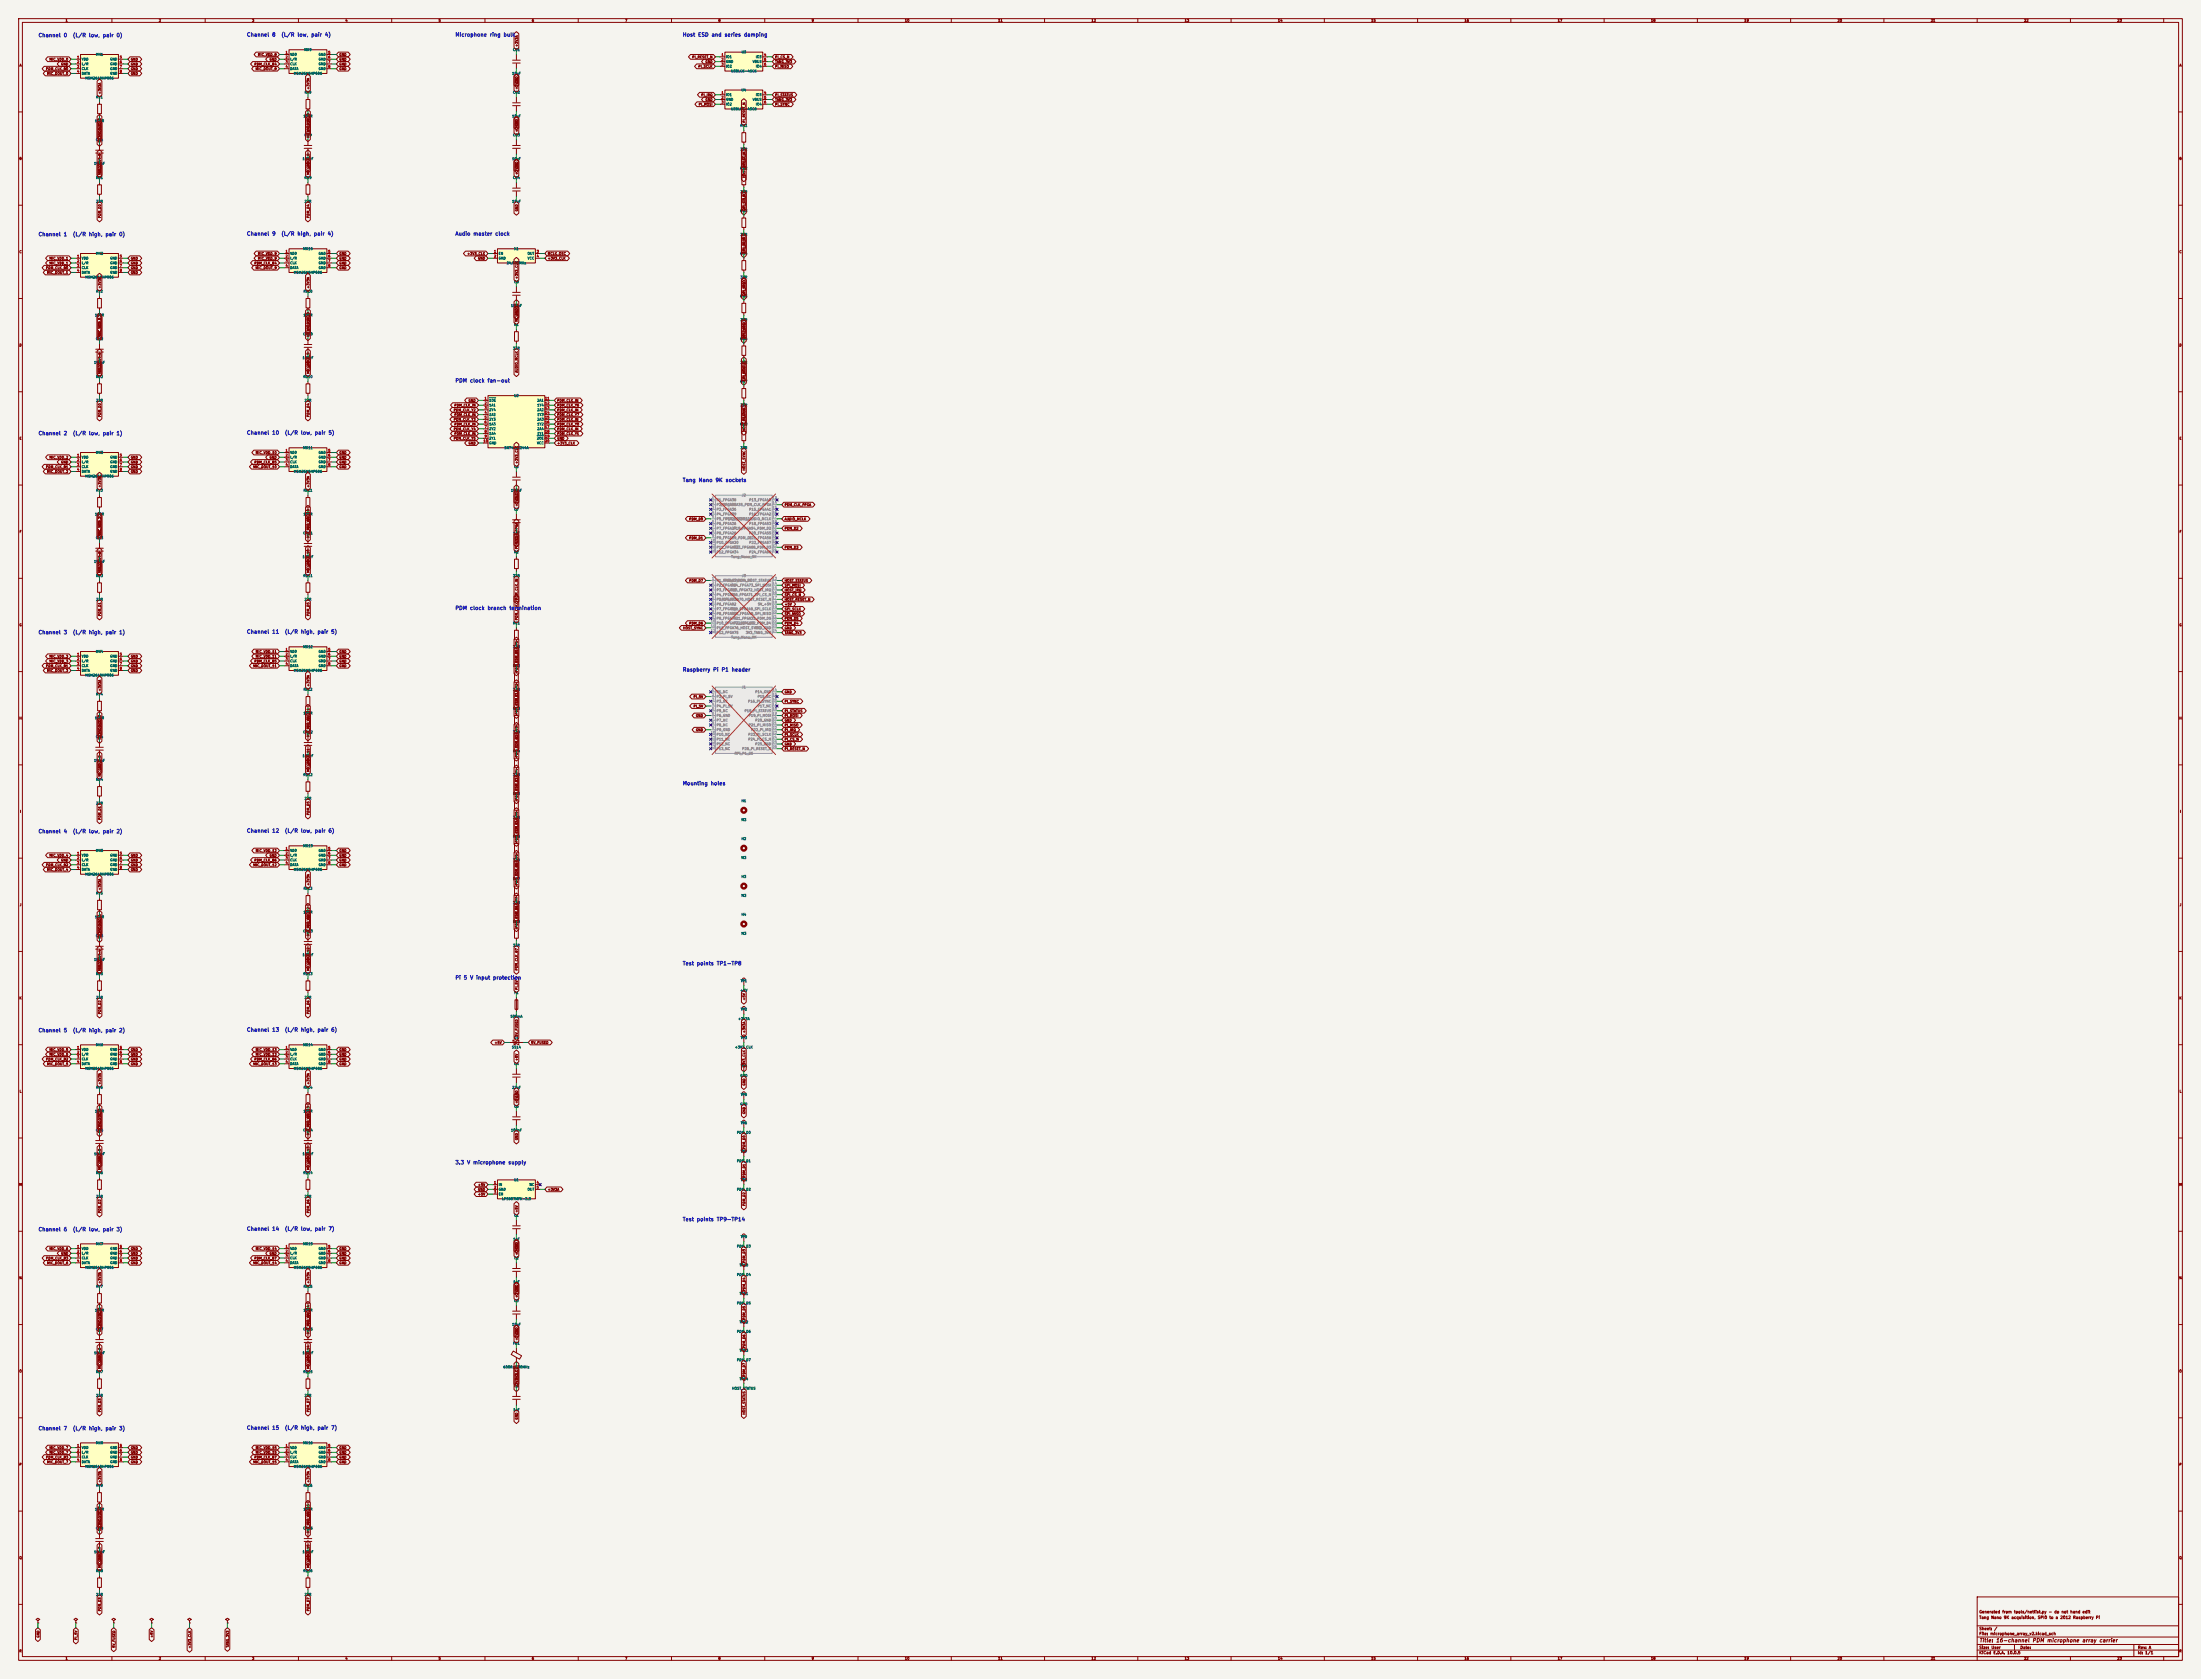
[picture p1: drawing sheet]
<svg xmlns="http://www.w3.org/2000/svg" width="1180mm" height="900mm" viewBox="0 0 1180 900" stroke-linecap="round" stroke-linejoin="round" font-family="sans-serif">
<defs><g id="words">
<g font-size="2" fill="#0000c2">
<text x="20" y="20">Channel 0</text>
<text x="39" y="20">(L/R low, pair 0)</text>
<text x="132" y="20">Channel 8</text>
<text x="151" y="20">(L/R low, pair 4)</text>
<text x="244" y="20">Microphone ring bulk</text>
<text x="366" y="20">Host ESD and series damping</text>
<text x="20" y="127">Channel 1</text>
<text x="39" y="127">(L/R high, pair 0)</text>
<text x="132" y="127">Channel 9</text>
<text x="151" y="127">(L/R high, pair 4)</text>
<text x="244" y="127">Audio master clock</text>
<text x="244" y="206">PDM clock fan-out</text>
<text x="20" y="234">Channel 2</text>
<text x="39" y="234">(L/R low, pair 1)</text>
<text x="132" y="233">Channel 10</text>
<text x="153" y="233">(L/R low, pair 5)</text>
<text x="366" y="259">Tang Nano 9K sockets</text>
<text x="244" y="327">PDM clock branch termination</text>
<text x="20" y="340">Channel 3</text>
<text x="39" y="340">(L/R high, pair 1)</text>
<text x="132" y="340">Channel 11</text>
<text x="153" y="340">(L/R high, pair 5)</text>
<text x="366" y="360">Raspberry Pi P1 header</text>
<text x="366" y="421">Mounting holes</text>
<text x="20" y="447">Channel 4</text>
<text x="39" y="447">(L/R low, pair 2)</text>
<text x="132" y="447">Channel 12</text>
<text x="153" y="447">(L/R low, pair 6)</text>
<text x="366" y="518">Test points TP1-TP8</text>
<text x="244" y="526">Pi 5 V input protection</text>
<text x="20" y="554">Channel 5</text>
<text x="39" y="554">(L/R high, pair 2)</text>
<text x="132" y="553">Channel 13</text>
<text x="153" y="553">(L/R high, pair 6)</text>
<text x="244" y="625">3.3 V microphone supply</text>
<text x="366" y="655">Test points TP9-TP14</text>
<text x="20" y="660">Channel 6</text>
<text x="39" y="660">(L/R low, pair 3)</text>
<text x="132" y="660">Channel 14</text>
<text x="153" y="660">(L/R low, pair 7)</text>
<text x="20" y="767">Channel 7</text>
<text x="39" y="767">(L/R high, pair 3)</text>
<text x="132" y="767">Channel 15</text>
<text x="153" y="767">(L/R high, pair 7)</text>
</g>
<text font-size="2" fill="#840000" x="1061" y="881">Title: 16-channel PDM microphone array carrier</text>
<g font-size="1.5" fill="#840000">
<text x="1061" y="868">Tang Nano 9K acquisition, SPI0 to a 2012 Raspberry Pi</text>
<text x="1061" y="865">Generated from tools/netlist.py - do not hand edit</text>
<text x="1061" y="874">Sheet: /</text>
<text x="1061" y="877">File: microphone_array_v2.kicad_sch</text>
<text x="1061" y="887">KiCad E.D.A. 10.0.5</text>
<text x="1061" y="884">Size: User</text>
<text x="1083" y="884">Date:</text>
<text x="1146" y="887">Id: 1/1</text>
<text x="1146" y="884">Rev: A</text>
</g>
<g font-size="1.3" fill="#840000">
<text x="35" y="12">1</text>
<text x="85" y="12">2</text>
<text x="135" y="12">3</text>
<text x="185" y="12">4</text>
<text x="235" y="12">5</text>
<text x="285" y="12">6</text>
<text x="335" y="12">7</text>
<text x="385" y="12">8</text>
<text x="435" y="12">9</text>
<text x="485" y="12">10</text>
<text x="535" y="12">11</text>
<text x="585" y="12">12</text>
<text x="635" y="12">13</text>
<text x="685" y="12">14</text>
<text x="735" y="12">15</text>
<text x="785" y="12">16</text>
<text x="835" y="12">17</text>
<text x="885" y="12">18</text>
<text x="935" y="12">19</text>
<text x="985" y="12">20</text>
<text x="1035" y="12">21</text>
<text x="1085" y="12">22</text>
<text x="1135" y="12">23</text>
<text x="278" y="25" transform="rotate(-90 278 25)">+3V3A</text>
<text x="10" y="36">A</text>
<text x="26" y="33">MIC_VDD_0</text>
<text x="33" y="35">GND</text>
<text x="70" y="33">GND</text>
<text x="70" y="35">GND</text>
<text x="136" y="35">PDM_CLK_B4</text>
<text x="138" y="30">MIC_VDD_8</text>
<text x="144" y="33">GND</text>
<text x="182" y="30">GND</text>
<text x="182" y="33">GND</text>
<text x="182" y="35">GND</text>
<text x="371" y="32">PI_RESET_N</text>
<text x="378" y="34">GND</text>
<text x="415" y="32">PI_CS_N</text>
<text x="415" y="34">TANG_3V3</text>
<text x="1168" y="36">A</text>
<text x="24" y="38">PDM_CLK_B0</text>
<text x="25" y="40">MIC_DOUT_0</text>
<text x="70" y="38">GND</text>
<text x="70" y="40">GND</text>
<text x="137" y="38">MIC_DOUT_8</text>
<text x="182" y="38">GND</text>
<text x="374" y="37">PI_SCLK</text>
<text x="415" y="37">PI_MISO</text>
<text x="278" y="45" transform="rotate(-90 278 45)">GND</text>
<text x="54" y="51" transform="rotate(-90 54 51)">+3V3A</text>
<text x="166" y="48" transform="rotate(-90 166 48)">+3V3A</text>
<text x="278" y="48" transform="rotate(-90 278 48)">+3V3A</text>
<text x="376" y="52">PI_IRQ</text>
<text x="415" y="52">PI_STATUS</text>
<text x="374" y="57">PI_MOSI</text>
<text x="378" y="54">GND</text>
<text x="415" y="54">TANG_3V3</text>
<text x="415" y="57">PI_SYNC</text>
<text x="400" y="66" transform="rotate(-90 400 66)">PI_RESET_N</text>
<text x="278" y="71" transform="rotate(-90 278 71)">+3V3A</text>
<text x="278" y="68" transform="rotate(-90 278 68)">GND</text>
<text x="54" y="77" transform="rotate(-90 54 77)">MIC_VDD_0</text>
<text x="166" y="74" transform="rotate(-90 166 74)">MIC_VDD_8</text>
<text x="10" y="86">B</text>
<text x="400" y="89" transform="rotate(-90 400 89)">PI_SCLK</text>
<text x="1168" y="86">B</text>
<text x="54" y="94" transform="rotate(-90 54 94)">MIC_DOUT_0</text>
<text x="54" y="93" transform="rotate(-90 54 93)">GND</text>
<text x="166" y="94" transform="rotate(-90 166 94)">MIC_DOUT_8</text>
<text x="166" y="91" transform="rotate(-90 166 91)">GND</text>
<text x="278" y="94" transform="rotate(-90 278 94)">+3V3A</text>
<text x="278" y="91" transform="rotate(-90 278 91)">GND</text>
<text x="400" y="96" transform="rotate(-90 400 96)">HOST_RESET_N</text>
<text x="278" y="113" transform="rotate(-90 278 113)">GND</text>
<text x="400" y="113" transform="rotate(-90 400 113)">SPI_SCLK</text>
<text x="400" y="112" transform="rotate(-90 400 112)">PI_CS_N</text>
<text x="54" y="117" transform="rotate(-90 54 117)">PDM_D0</text>
<text x="166" y="117" transform="rotate(-90 166 117)">PDM_D4</text>
<text x="10" y="136">C</text>
<text x="138" y="137">MIC_VDD_9</text>
<text x="182" y="137">GND</text>
<text x="250" y="137">+3V3_CLK</text>
<text x="294" y="137">MCLK_OSC</text>
<text x="400" y="136" transform="rotate(-90 400 136)">SPI_CS_N</text>
<text x="400" y="134" transform="rotate(-90 400 134)">PI_MISO</text>
<text x="1168" y="136">C</text>
<text x="26" y="139">MIC_VDD_1</text>
<text x="26" y="142">MIC_VDD_1</text>
<text x="70" y="139">GND</text>
<text x="70" y="142">GND</text>
<text x="136" y="142">PDM_CLK_B4</text>
<text x="138" y="139">MIC_VDD_9</text>
<text x="182" y="139">GND</text>
<text x="182" y="142">GND</text>
<text x="256" y="139">GND</text>
<text x="294" y="139">+3V3_CLK</text>
<text x="24" y="145">PDM_CLK_B0</text>
<text x="25" y="147">MIC_DOUT_1</text>
<text x="70" y="147">GND</text>
<text x="70" y="145">GND</text>
<text x="137" y="145">MIC_DOUT_9</text>
<text x="182" y="145">GND</text>
<text x="278" y="150" transform="rotate(-90 278 150)">+3V3_CLK</text>
<text x="54" y="155" transform="rotate(-90 54 155)">+3V3A</text>
<text x="166" y="155" transform="rotate(-90 166 155)">+3V3A</text>
<text x="400" y="159" transform="rotate(-90 400 159)">SPI_MISO</text>
<text x="400" y="157" transform="rotate(-90 400 157)">PI_IRQ</text>
<text x="278" y="173" transform="rotate(-90 278 173)">MCLK_OSC</text>
<text x="278" y="169" transform="rotate(-90 278 169)">GND</text>
<text x="10" y="186">D</text>
<text x="54" y="181" transform="rotate(-90 54 181)">MIC_VDD_1</text>
<text x="166" y="181" transform="rotate(-90 166 181)">MIC_VDD_9</text>
<text x="400" y="182" transform="rotate(-90 400 182)">HOST_IRQ</text>
<text x="400" y="180" transform="rotate(-90 400 180)">PI_MOSI</text>
<text x="1168" y="186">D</text>
<text x="166" y="197" transform="rotate(-90 166 197)">GND</text>
<text x="54" y="201" transform="rotate(-90 54 201)">MIC_DOUT_1</text>
<text x="54" y="200" transform="rotate(-90 54 200)">GND</text>
<text x="166" y="201" transform="rotate(-90 166 201)">MIC_DOUT_9</text>
<text x="278" y="200" transform="rotate(-90 278 200)">AUDIO_MCLK</text>
<text x="400" y="203" transform="rotate(-90 400 203)">PI_STATUS</text>
<text x="400" y="205" transform="rotate(-90 400 205)">SPI_MOSI</text>
<text x="251" y="216">GND</text>
<text x="299" y="216">PDM_CLK_IN</text>
<text x="243" y="221">PDM_CLK_Y2</text>
<text x="243" y="218">PDM_CLK_IN</text>
<text x="299" y="218">PDM_CLK_Y6</text>
<text x="299" y="221">PDM_CLK_IN</text>
<text x="54" y="224" transform="rotate(-90 54 224)">PDM_D0</text>
<text x="166" y="224" transform="rotate(-90 166 224)">PDM_D4</text>
<text x="243" y="226">PDM_CLK_Y3</text>
<text x="243" y="223">PDM_CLK_IN</text>
<text x="299" y="223">PDM_CLK_Y7</text>
<text x="299" y="226">PDM_CLK_IN</text>
<text x="400" y="226" transform="rotate(-90 400 226)">PI_SYNC</text>
<text x="243" y="231">PDM_CLK_Y4</text>
<text x="243" y="228">PDM_CLK_IN</text>
<text x="243" y="233">PDM_CLK_IN</text>
<text x="299" y="228">PDM_CLK_Y0</text>
<text x="299" y="231">PDM_CLK_IN</text>
<text x="299" y="233">PDM_CLK_Y1</text>
<text x="400" y="231" transform="rotate(-90 400 231)">HOST_STATUS</text>
<text x="10" y="236">E</text>
<text x="243" y="236">PDM_CLK_Y5</text>
<text x="251" y="239">GND</text>
<text x="299" y="236">GND</text>
<text x="299" y="239">+3V3_CLK</text>
<text x="1168" y="236">E</text>
<text x="137" y="244">MIC_VDD_10</text>
<text x="182" y="244">GND</text>
<text x="24" y="251">PDM_CLK_B1</text>
<text x="26" y="246">MIC_VDD_2</text>
<text x="33" y="249">GND</text>
<text x="70" y="246">GND</text>
<text x="70" y="249">GND</text>
<text x="70" y="251">GND</text>
<text x="136" y="251">MIC_DOUT_10</text>
<text x="136" y="249">PDM_CLK_B5</text>
<text x="144" y="246">GND</text>
<text x="182" y="246">GND</text>
<text x="182" y="249">GND</text>
<text x="182" y="251">GND</text>
<text x="278" y="249" transform="rotate(-90 278 249)">+3V3_CLK</text>
<text x="25" y="254">MIC_DOUT_2</text>
<text x="70" y="254">GND</text>
<text x="400" y="252" transform="rotate(-90 400 252)">HOST_SYNC</text>
<text x="54" y="261" transform="rotate(-90 54 261)">+3V3A</text>
<text x="166" y="261" transform="rotate(-90 166 261)">+3V3A</text>
<text x="278" y="268" transform="rotate(-90 278 268)">GND</text>
<text x="278" y="272" transform="rotate(-90 278 272)">+3V3_CLK</text>
<text x="421" y="272">PDM_CLK_FPGA</text>
<text x="369" y="279">PDM_D0</text>
<text x="421" y="279">AUDIO_MCLK</text>
<text x="10" y="286">F</text>
<text x="54" y="287" transform="rotate(-90 54 287)">MIC_VDD_2</text>
<text x="421" y="284">PDM_D2</text>
<text x="1168" y="286">F</text>
<text x="166" y="289" transform="rotate(-90 166 289)">MIC_VDD_10</text>
<text x="278" y="291" transform="rotate(-90 278 291)">GND</text>
<text x="369" y="289">PDM_D1</text>
<text x="278" y="295" transform="rotate(-90 278 295)">PDM_CLK_FPGA</text>
<text x="421" y="294">PDM_D3</text>
<text x="166" y="304" transform="rotate(-90 166 304)">GND</text>
<text x="54" y="307" transform="rotate(-90 54 307)">MIC_DOUT_2</text>
<text x="54" y="307" transform="rotate(-90 54 307)">GND</text>
<text x="166" y="307" transform="rotate(-90 166 307)">MIC_DOUT_10</text>
<text x="369" y="312">PDM_D7</text>
<text x="421" y="312">HOST_STATUS</text>
<text x="421" y="315">SPI_MOSI</text>
<text x="421" y="317">HOST_IRQ</text>
<text x="278" y="322" transform="rotate(-90 278 322)">PDM_CLK_IN</text>
<text x="421" y="320">SPI_CS_N</text>
<text x="421" y="322">HOST_RESET_N</text>
<text x="421" y="325">+5V</text>
<text x="421" y="327">SPI_SCLK</text>
<text x="421" y="330">SPI_MISO</text>
<text x="10" y="336">G</text>
<text x="54" y="330" transform="rotate(-90 54 330)">PDM_D1</text>
<text x="166" y="330" transform="rotate(-90 166 330)">PDM_D5</text>
<text x="278" y="333" transform="rotate(-90 278 333)">PDM_CLK_Y0</text>
<text x="369" y="335">PDM_D6</text>
<text x="421" y="333">PDM_D5</text>
<text x="421" y="335">PDM_D4</text>
<text x="1168" y="336">G</text>
<text x="366" y="338">HOST_SYNC</text>
<text x="421" y="340">TANG_3V3</text>
<text x="421" y="338">GND</text>
<text x="26" y="353">MIC_VDD_3</text>
<text x="70" y="353">GND</text>
<text x="137" y="353">MIC_VDD_11</text>
<text x="137" y="350">MIC_VDD_11</text>
<text x="182" y="353">GND</text>
<text x="182" y="350">GND</text>
<text x="24" y="358">PDM_CLK_B1</text>
<text x="26" y="355">MIC_VDD_3</text>
<text x="70" y="355">GND</text>
<text x="70" y="358">GND</text>
<text x="136" y="358">MIC_DOUT_11</text>
<text x="136" y="355">PDM_CLK_B5</text>
<text x="182" y="355">GND</text>
<text x="182" y="358">GND</text>
<text x="278" y="355" transform="rotate(-90 278 355)">PDM_CLK_Y1</text>
<text x="25" y="360">MIC_DOUT_3</text>
<text x="70" y="360">GND</text>
<text x="278" y="360" transform="rotate(-90 278 360)">PDM_CLK_B0</text>
<text x="54" y="371" transform="rotate(-90 54 371)">+3V3A</text>
<text x="166" y="368" transform="rotate(-90 166 368)">+3V3A</text>
<text x="421" y="372">GND</text>
<text x="372" y="374">PI_5V</text>
<text x="421" y="377">PI_SYNC</text>
<text x="278" y="383" transform="rotate(-90 278 383)">PDM_CLK_B1</text>
<text x="278" y="378" transform="rotate(-90 278 378)">PDM_CLK_Y2</text>
<text x="372" y="380">PI_5V</text>
<text x="421" y="382">PI_STATUS</text>
<text x="10" y="386">H</text>
<text x="373" y="385">GND</text>
<text x="421" y="390">PI_MISO</text>
<text x="421" y="387">GND</text>
<text x="421" y="385">PI_MOSI</text>
<text x="1168" y="386">H</text>
<text x="166" y="395" transform="rotate(-90 166 395)">MIC_VDD_11</text>
<text x="166" y="391" transform="rotate(-90 166 391)">MIC_VDD_11</text>
<text x="373" y="392">GND</text>
<text x="421" y="395">PI_SCLK</text>
<text x="421" y="392">PI_IRQ</text>
<text x="54" y="397" transform="rotate(-90 54 397)">MIC_VDD_3</text>
<text x="278" y="401" transform="rotate(-90 278 401)">PDM_CLK_Y3</text>
<text x="421" y="400">GND</text>
<text x="421" y="397">PI_CS_N</text>
<text x="278" y="406" transform="rotate(-90 278 406)">PDM_CLK_B2</text>
<text x="421" y="402">PI_RESET_N</text>
<text x="54" y="413" transform="rotate(-90 54 413)">GND</text>
<text x="166" y="414" transform="rotate(-90 166 414)">MIC_DOUT_11</text>
<text x="166" y="411" transform="rotate(-90 166 411)">GND</text>
<text x="54" y="416" transform="rotate(-90 54 416)">MIC_DOUT_3</text>
<text x="278" y="424" transform="rotate(-90 278 424)">PDM_CLK_Y4</text>
<text x="278" y="429" transform="rotate(-90 278 429)">PDM_CLK_B3</text>
<text x="11" y="436">I</text>
<text x="166" y="437" transform="rotate(-90 166 437)">PDM_D5</text>
<text x="1169" y="436">I</text>
<text x="54" y="440" transform="rotate(-90 54 440)">PDM_D1</text>
<text x="278" y="447" transform="rotate(-90 278 447)">PDM_CLK_Y5</text>
<text x="278" y="452" transform="rotate(-90 278 452)">PDM_CLK_B4</text>
<text x="26" y="460">MIC_VDD_4</text>
<text x="70" y="460">GND</text>
<text x="137" y="457">MIC_VDD_12</text>
<text x="144" y="460">GND</text>
<text x="182" y="460">GND</text>
<text x="182" y="457">GND</text>
<text x="24" y="465">PDM_CLK_B2</text>
<text x="25" y="467">MIC_DOUT_4</text>
<text x="33" y="462">GND</text>
<text x="70" y="462">GND</text>
<text x="70" y="465">GND</text>
<text x="70" y="467">GND</text>
<text x="136" y="465">MIC_DOUT_12</text>
<text x="136" y="462">PDM_CLK_B6</text>
<text x="182" y="462">GND</text>
<text x="182" y="465">GND</text>
<text x="278" y="470" transform="rotate(-90 278 470)">PDM_CLK_Y6</text>
<text x="54" y="477" transform="rotate(-90 54 477)">+3V3A</text>
<text x="166" y="475" transform="rotate(-90 166 475)">+3V3A</text>
<text x="278" y="475" transform="rotate(-90 278 475)">PDM_CLK_B5</text>
<text x="10" y="486">J</text>
<text x="1168" y="486">J</text>
<text x="278" y="498" transform="rotate(-90 278 498)">PDM_CLK_B6</text>
<text x="278" y="493" transform="rotate(-90 278 493)">PDM_CLK_Y7</text>
<text x="54" y="503" transform="rotate(-90 54 503)">MIC_VDD_4</text>
<text x="54" y="500" transform="rotate(-90 54 500)">MIC_VDD_4</text>
<text x="166" y="502" transform="rotate(-90 166 502)">MIC_VDD_12</text>
<text x="54" y="521" transform="rotate(-90 54 521)">MIC_DOUT_4</text>
<text x="54" y="520" transform="rotate(-90 54 520)">GND</text>
<text x="166" y="521" transform="rotate(-90 166 521)">MIC_DOUT_12</text>
<text x="166" y="517" transform="rotate(-90 166 517)">GND</text>
<text x="278" y="520" transform="rotate(-90 278 520)">PDM_CLK_B7</text>
<text x="278" y="531" transform="rotate(-90 278 531)">PI_5V</text>
<text x="10" y="536">K</text>
<text x="400" y="536" transform="rotate(-90 400 536)">+5V</text>
<text x="1168" y="536">K</text>
<text x="54" y="544" transform="rotate(-90 54 544)">PDM_D2</text>
<text x="166" y="544" transform="rotate(-90 166 544)">PDM_D6</text>
<text x="278" y="556" transform="rotate(-90 278 556)">5V_FUSED</text>
<text x="400" y="554" transform="rotate(-90 400 554)">+3V3A</text>
<text x="26" y="564">MIC_VDD_5</text>
<text x="70" y="564">GND</text>
<text x="137" y="564">MIC_VDD_13</text>
<text x="182" y="564">GND</text>
<text x="265" y="560">+5V</text>
<text x="285" y="560">5V_FUSED</text>
<text x="24" y="569">PDM_CLK_B2</text>
<text x="26" y="566">MIC_VDD_5</text>
<text x="70" y="566">GND</text>
<text x="70" y="569">GND</text>
<text x="136" y="569">PDM_CLK_B6</text>
<text x="137" y="566">MIC_VDD_13</text>
<text x="182" y="566">GND</text>
<text x="182" y="569">GND</text>
<text x="278" y="569" transform="rotate(-90 278 569)">+5V</text>
<text x="25" y="571">MIC_DOUT_5</text>
<text x="70" y="571">GND</text>
<text x="136" y="571">MIC_DOUT_13</text>
<text x="182" y="571">GND</text>
<text x="400" y="573" transform="rotate(-90 400 573)">+3V3_CLK</text>
<text x="54" y="582" transform="rotate(-90 54 582)">+3V3A</text>
<text x="166" y="582" transform="rotate(-90 166 582)">+3V3A</text>
<text x="10" y="586">L</text>
<text x="400" y="582" transform="rotate(-90 400 582)">GND</text>
<text x="1168" y="586">L</text>
<text x="278" y="592" transform="rotate(-90 278 592)">+5V</text>
<text x="278" y="588" transform="rotate(-90 278 588)">GND</text>
<text x="400" y="597" transform="rotate(-90 400 597)">GND</text>
<text x="54" y="607" transform="rotate(-90 54 607)">MIC_VDD_5</text>
<text x="166" y="609" transform="rotate(-90 166 609)">MIC_VDD_13</text>
<text x="278" y="611" transform="rotate(-90 278 611)">GND</text>
<text x="400" y="616" transform="rotate(-90 400 616)">PDM_D0</text>
<text x="54" y="627" transform="rotate(-90 54 627)">MIC_DOUT_5</text>
<text x="54" y="624" transform="rotate(-90 54 624)">GND</text>
<text x="166" y="627" transform="rotate(-90 166 627)">MIC_DOUT_13</text>
<text x="166" y="624" transform="rotate(-90 166 624)">GND</text>
<text x="10" y="636">M</text>
<text x="400" y="631" transform="rotate(-90 400 631)">PDM_D1</text>
<text x="1168" y="636">M</text>
<text x="256" y="636">+5V</text>
<text x="256" y="639">GND</text>
<text x="256" y="641">+5V</text>
<text x="294" y="639">+3V3A</text>
<text x="400" y="647" transform="rotate(-90 400 647)">PDM_D2</text>
<text x="54" y="650" transform="rotate(-90 54 650)">PDM_D2</text>
<text x="166" y="650" transform="rotate(-90 166 650)">PDM_D6</text>
<text x="278" y="650" transform="rotate(-90 278 650)">+5V</text>
<text x="26" y="670">MIC_VDD_6</text>
<text x="70" y="670">GND</text>
<text x="137" y="670">MIC_VDD_14</text>
<text x="182" y="670">GND</text>
<text x="278" y="670" transform="rotate(-90 278 670)">GND</text>
<text x="24" y="675">PDM_CLK_B3</text>
<text x="25" y="678">MIC_DOUT_6</text>
<text x="33" y="673">GND</text>
<text x="70" y="673">GND</text>
<text x="70" y="675">GND</text>
<text x="70" y="678">GND</text>
<text x="136" y="678">MIC_DOUT_14</text>
<text x="136" y="675">PDM_CLK_B7</text>
<text x="144" y="673">GND</text>
<text x="182" y="673">GND</text>
<text x="182" y="675">GND</text>
<text x="182" y="678">GND</text>
<text x="278" y="673" transform="rotate(-90 278 673)">+3V3A</text>
<text x="400" y="677" transform="rotate(-90 400 677)">PDM_D3</text>
<text x="10" y="686">N</text>
<text x="54" y="688" transform="rotate(-90 54 688)">+3V3A</text>
<text x="166" y="688" transform="rotate(-90 166 688)">+3V3A</text>
<text x="1168" y="686">N</text>
<text x="278" y="696" transform="rotate(-90 278 696)">+3V3A</text>
<text x="278" y="693" transform="rotate(-90 278 693)">GND</text>
<text x="400" y="692" transform="rotate(-90 400 692)">PDM_D4</text>
<text x="400" y="708" transform="rotate(-90 400 708)">PDM_D5</text>
<text x="166" y="711" transform="rotate(-90 166 711)">MIC_VDD_14</text>
<text x="54" y="714" transform="rotate(-90 54 714)">MIC_VDD_6</text>
<text x="166" y="715" transform="rotate(-90 166 715)">MIC_VDD_14</text>
<text x="278" y="719" transform="rotate(-90 278 719)">+3V3A</text>
<text x="278" y="715" transform="rotate(-90 278 715)">GND</text>
<text x="400" y="723" transform="rotate(-90 400 723)">PDM_D6</text>
<text x="54" y="731" transform="rotate(-90 54 731)">GND</text>
<text x="166" y="731" transform="rotate(-90 166 731)">GND</text>
<text x="10" y="736">O</text>
<text x="54" y="734" transform="rotate(-90 54 734)">MIC_DOUT_6</text>
<text x="166" y="734" transform="rotate(-90 166 734)">MIC_DOUT_14</text>
<text x="1168" y="736">O</text>
<text x="400" y="738" transform="rotate(-90 400 738)">PDM_D7</text>
<text x="278" y="744" transform="rotate(-90 278 744)">+3V3_CLK</text>
<text x="54" y="757" transform="rotate(-90 54 757)">PDM_D3</text>
<text x="166" y="757" transform="rotate(-90 166 757)">PDM_D7</text>
<text x="278" y="761" transform="rotate(-90 278 761)">GND</text>
<text x="400" y="758" transform="rotate(-90 400 758)">HOST_STATUS</text>
<text x="26" y="777">MIC_VDD_7</text>
<text x="26" y="780">MIC_VDD_7</text>
<text x="70" y="777">GND</text>
<text x="70" y="780">GND</text>
<text x="137" y="777">MIC_VDD_15</text>
<text x="137" y="780">MIC_VDD_15</text>
<text x="182" y="777">GND</text>
<text x="182" y="780">GND</text>
<text x="10" y="786">P</text>
<text x="24" y="782">PDM_CLK_B3</text>
<text x="25" y="785">MIC_DOUT_7</text>
<text x="70" y="782">GND</text>
<text x="70" y="785">GND</text>
<text x="136" y="785">MIC_DOUT_15</text>
<text x="136" y="782">PDM_CLK_B7</text>
<text x="182" y="782">GND</text>
<text x="182" y="785">GND</text>
<text x="1168" y="786">P</text>
<text x="54" y="795" transform="rotate(-90 54 795)">+3V3A</text>
<text x="166" y="795" transform="rotate(-90 166 795)">+3V3A</text>
<text x="54" y="821" transform="rotate(-90 54 821)">MIC_VDD_7</text>
<text x="166" y="822" transform="rotate(-90 166 822)">MIC_VDD_15</text>
<text x="10" y="836">Q</text>
<text x="54" y="837" transform="rotate(-90 54 837)">GND</text>
<text x="166" y="837" transform="rotate(-90 166 837)">GND</text>
<text x="1168" y="836">Q</text>
<text x="54" y="841" transform="rotate(-90 54 841)">MIC_DOUT_7</text>
<text x="166" y="841" transform="rotate(-90 166 841)">MIC_DOUT_15</text>
<text x="54" y="864" transform="rotate(-90 54 864)">PDM_D3</text>
<text x="166" y="864" transform="rotate(-90 166 864)">PDM_D7</text>
<text x="21" y="878" transform="rotate(-90 21 878)">GND</text>
<text x="42" y="879" transform="rotate(-90 42 879)">PI_5V</text>
<text x="82" y="878" transform="rotate(-90 82 878)">+5V</text>
<text x="10" y="886">R</text>
<text x="62" y="883" transform="rotate(-90 62 883)">5V_FUSED</text>
<text x="103" y="884" transform="rotate(-90 103 884)">+3V3_CLK</text>
<text x="123" y="883" transform="rotate(-90 123 883)">TANG_3V3</text>
<text x="1168" y="886">R</text>
<text x="35" y="890">1</text>
<text x="85" y="890">2</text>
<text x="135" y="890">3</text>
<text x="185" y="890">4</text>
<text x="235" y="890">5</text>
<text x="285" y="890">6</text>
<text x="335" y="890">7</text>
<text x="385" y="890">8</text>
<text x="435" y="890">9</text>
<text x="485" y="890">10</text>
<text x="535" y="890">11</text>
<text x="585" y="890">12</text>
<text x="635" y="890">13</text>
<text x="685" y="890">14</text>
<text x="735" y="890">15</text>
<text x="785" y="890">16</text>
<text x="835" y="890">17</text>
<text x="885" y="890">18</text>
<text x="935" y="890">19</text>
<text x="985" y="890">20</text>
<text x="1035" y="890">21</text>
<text x="1085" y="890">22</text>
<text x="1135" y="890">23</text>
</g>
<g font-size="1.3" fill="#a90000">
<text x="153" y="29">1</text>
<text x="176" y="29">5</text>
<text x="41" y="32">1</text>
<text x="41" y="34">2</text>
<text x="64" y="32">5</text>
<text x="64" y="34">6</text>
<text x="153" y="32">2</text>
<text x="153" y="34">3</text>
<text x="176" y="32">6</text>
<text x="176" y="34">7</text>
<text x="387" y="30">1</text>
<text x="387" y="33">2</text>
<text x="387" y="35">3</text>
<text x="409" y="30">4</text>
<text x="409" y="33">5</text>
<text x="409" y="35">6</text>
<text x="41" y="37">3</text>
<text x="41" y="39">4</text>
<text x="64" y="37">7</text>
<text x="64" y="39">8</text>
<text x="153" y="37">4</text>
<text x="176" y="37">8</text>
<text x="387" y="51">1</text>
<text x="387" y="53">2</text>
<text x="409" y="51">4</text>
<text x="409" y="53">5</text>
<text x="387" y="56">3</text>
<text x="409" y="56">6</text>
<text x="153" y="136">1</text>
<text x="176" y="136">5</text>
<text x="265" y="136">1</text>
<text x="288" y="136">3</text>
<text x="41" y="138">1</text>
<text x="41" y="141">2</text>
<text x="41" y="143">3</text>
<text x="64" y="138">5</text>
<text x="64" y="141">6</text>
<text x="64" y="143">7</text>
<text x="153" y="138">2</text>
<text x="153" y="141">3</text>
<text x="153" y="143">4</text>
<text x="176" y="138">6</text>
<text x="176" y="141">7</text>
<text x="176" y="143">8</text>
<text x="265" y="138">2</text>
<text x="288" y="138">4</text>
<text x="41" y="146">4</text>
<text x="64" y="146">8</text>
<text x="260" y="214">1</text>
<text x="292" y="214">11</text>
<text x="260" y="217">2</text>
<text x="260" y="220">3</text>
<text x="292" y="217">12</text>
<text x="292" y="220">13</text>
<text x="260" y="222">4</text>
<text x="260" y="225">5</text>
<text x="260" y="227">6</text>
<text x="292" y="222">14</text>
<text x="292" y="225">15</text>
<text x="292" y="227">16</text>
<text x="260" y="230">7</text>
<text x="260" y="232">8</text>
<text x="292" y="230">17</text>
<text x="292" y="232">18</text>
<text x="259" y="237">10</text>
<text x="260" y="235">9</text>
<text x="292" y="235">19</text>
<text x="292" y="237">20</text>
<text x="41" y="245">1</text>
<text x="64" y="245">5</text>
<text x="153" y="242">1</text>
<text x="153" y="245">2</text>
<text x="176" y="242">5</text>
<text x="176" y="245">6</text>
<text x="41" y="248">2</text>
<text x="41" y="250">3</text>
<text x="64" y="248">6</text>
<text x="64" y="250">7</text>
<text x="153" y="248">3</text>
<text x="153" y="250">4</text>
<text x="176" y="248">7</text>
<text x="176" y="250">8</text>
<text x="41" y="253">4</text>
<text x="64" y="253">8</text>
<text x="41" y="352">1</text>
<text x="64" y="352">5</text>
<text x="153" y="349">1</text>
<text x="153" y="352">2</text>
<text x="176" y="349">5</text>
<text x="176" y="352">6</text>
<text x="41" y="354">2</text>
<text x="41" y="357">3</text>
<text x="41" y="359">4</text>
<text x="64" y="354">6</text>
<text x="64" y="357">7</text>
<text x="64" y="359">8</text>
<text x="153" y="354">3</text>
<text x="153" y="357">4</text>
<text x="176" y="354">7</text>
<text x="176" y="357">8</text>
<text x="153" y="456">1</text>
<text x="176" y="456">5</text>
<text x="41" y="458">1</text>
<text x="41" y="461">2</text>
<text x="64" y="458">5</text>
<text x="64" y="461">6</text>
<text x="153" y="458">2</text>
<text x="153" y="461">3</text>
<text x="176" y="458">6</text>
<text x="176" y="461">7</text>
<text x="41" y="463">3</text>
<text x="41" y="466">4</text>
<text x="64" y="463">7</text>
<text x="64" y="466">8</text>
<text x="153" y="463">4</text>
<text x="176" y="463">8</text>
<text x="41" y="562">1</text>
<text x="64" y="562">5</text>
<text x="153" y="562">1</text>
<text x="176" y="562">5</text>
<text x="41" y="565">2</text>
<text x="41" y="568">3</text>
<text x="64" y="565">6</text>
<text x="64" y="568">7</text>
<text x="153" y="565">2</text>
<text x="153" y="568">3</text>
<text x="176" y="565">6</text>
<text x="176" y="568">7</text>
<text x="41" y="570">4</text>
<text x="64" y="570">8</text>
<text x="153" y="570">4</text>
<text x="176" y="570">8</text>
<text x="265" y="635">1</text>
<text x="288" y="635">4</text>
<text x="265" y="637">2</text>
<text x="265" y="640">3</text>
<text x="288" y="637">5</text>
<text x="41" y="669">1</text>
<text x="41" y="672">2</text>
<text x="64" y="669">5</text>
<text x="64" y="672">6</text>
<text x="153" y="669">1</text>
<text x="153" y="672">2</text>
<text x="176" y="669">5</text>
<text x="176" y="672">6</text>
<text x="41" y="674">3</text>
<text x="41" y="677">4</text>
<text x="64" y="674">7</text>
<text x="64" y="677">8</text>
<text x="153" y="674">3</text>
<text x="153" y="677">4</text>
<text x="176" y="674">7</text>
<text x="176" y="677">8</text>
<text x="41" y="776">1</text>
<text x="41" y="778">2</text>
<text x="64" y="776">5</text>
<text x="64" y="778">6</text>
<text x="153" y="776">1</text>
<text x="153" y="778">2</text>
<text x="176" y="776">5</text>
<text x="176" y="778">6</text>
<text x="41" y="781">3</text>
<text x="41" y="783">4</text>
<text x="64" y="781">7</text>
<text x="64" y="783">8</text>
<text x="153" y="781">3</text>
<text x="153" y="783">4</text>
<text x="176" y="781">7</text>
<text x="176" y="783">8</text>
</g>
<g font-size="1.3" fill="#006464">
<text x="163" y="28">MK9</text>
<text x="275" y="28">CB1</text>
<text x="397" y="29">U3</text>
<text x="44" y="33">VDD</text>
<text x="44" y="35">L/R</text>
<text x="51" y="30">MK1</text>
<text x="59" y="33">GND</text>
<text x="59" y="35">GND</text>
<text x="155" y="30">VDD</text>
<text x="155" y="33">L/R</text>
<text x="155" y="35">CLK</text>
<text x="171" y="30">GND</text>
<text x="171" y="33">GND</text>
<text x="171" y="35">GND</text>
<text x="389" y="31">IO1</text>
<text x="389" y="34">GND</text>
<text x="403" y="34">VBUS</text>
<text x="405" y="31">IO3</text>
<text x="44" y="38">CLK</text>
<text x="44" y="40">DATA</text>
<text x="59" y="38">GND</text>
<text x="59" y="40">GND</text>
<text x="155" y="38">DATA</text>
<text x="157" y="40">MSM261DHP006</text>
<text x="171" y="38">GND</text>
<text x="274" y="40">10uF</text>
<text x="389" y="37">IO2</text>
<text x="392" y="39">USBLC6-4SC6</text>
<text x="405" y="37">IO4</text>
<text x="46" y="43">MSM261DHP006</text>
<text x="51" y="53">RV1</text>
<text x="163" y="50">RV9</text>
<text x="275" y="50">CB2</text>
<text x="389" y="52">IO1</text>
<text x="397" y="49">U4</text>
<text x="405" y="52">IO3</text>
<text x="389" y="54">GND</text>
<text x="389" y="57">IO2</text>
<text x="392" y="59">USBLC6-4SC6</text>
<text x="403" y="54">VBUS</text>
<text x="405" y="57">IO4</text>
<text x="51" y="66">100R</text>
<text x="163" y="63">100R</text>
<text x="274" y="63">10uF</text>
<text x="397" y="68">RH1</text>
<text x="51" y="76">CM1</text>
<text x="163" y="73">CM9</text>
<text x="275" y="73">CB3</text>
<text x="397" y="81">33R</text>
<text x="50" y="89">100nF</text>
<text x="162" y="86">100nF</text>
<text x="274" y="86">10uF</text>
<text x="397" y="91">RH2</text>
<text x="51" y="96">RD1</text>
<text x="163" y="96">RD9</text>
<text x="275" y="96">CB4</text>
<text x="397" y="104">33R</text>
<text x="51" y="109">22R</text>
<text x="163" y="109">22R</text>
<text x="274" y="109">10uF</text>
<text x="397" y="114">RH3</text>
<text x="397" y="127">33R</text>
<text x="51" y="137">MK2</text>
<text x="155" y="137">VDD</text>
<text x="162" y="134">MK10</text>
<text x="171" y="137">GND</text>
<text x="267" y="137">EN</text>
<text x="276" y="134">X1</text>
<text x="283" y="137">OUT</text>
<text x="397" y="137">RH4</text>
<text x="44" y="139">VDD</text>
<text x="44" y="142">L/R</text>
<text x="59" y="139">GND</text>
<text x="59" y="142">GND</text>
<text x="155" y="139">L/R</text>
<text x="155" y="142">CLK</text>
<text x="171" y="139">GND</text>
<text x="171" y="142">GND</text>
<text x="267" y="139">GND</text>
<text x="272" y="142">24.576MHz</text>
<text x="283" y="139">VCC</text>
<text x="44" y="144">CLK</text>
<text x="44" y="147">DATA</text>
<text x="46" y="150">MSM261DHP006</text>
<text x="59" y="144">GND</text>
<text x="59" y="147">GND</text>
<text x="155" y="144">DATA</text>
<text x="157" y="147">MSM261DHP006</text>
<text x="171" y="144">GND</text>
<text x="397" y="150">33R</text>
<text x="275" y="152">C8</text>
<text x="51" y="157">RV2</text>
<text x="163" y="157">RV10</text>
<text x="397" y="160">RH5</text>
<text x="274" y="165">100nF</text>
<text x="51" y="170">100R</text>
<text x="163" y="170">100R</text>
<text x="397" y="172">33R</text>
<text x="275" y="175">R1</text>
<text x="51" y="183">CM2</text>
<text x="162" y="180">CM10</text>
<text x="397" y="183">RH6</text>
<text x="275" y="188">33R</text>
<text x="50" y="195">100nF</text>
<text x="162" y="193">100nF</text>
<text x="397" y="195">33R</text>
<text x="51" y="203">RD2</text>
<text x="162" y="203">RD10</text>
<text x="397" y="205">RH7</text>
<text x="51" y="216">22R</text>
<text x="163" y="216">22R</text>
<text x="262" y="216">1OE</text>
<text x="275" y="213">U2</text>
<text x="288" y="216">2A1</text>
<text x="262" y="218">1A1</text>
<text x="262" y="221">2Y4</text>
<text x="288" y="218">1Y4</text>
<text x="288" y="221">2A2</text>
<text x="397" y="218">33R</text>
<text x="262" y="223">1A2</text>
<text x="262" y="226">2Y3</text>
<text x="288" y="223">1Y3</text>
<text x="288" y="226">2A3</text>
<text x="262" y="228">1A3</text>
<text x="262" y="231">2Y2</text>
<text x="262" y="233">1A4</text>
<text x="288" y="228">1Y2</text>
<text x="288" y="231">2A4</text>
<text x="288" y="233">1Y1</text>
<text x="397" y="228">RH8</text>
<text x="262" y="236">2Y1</text>
<text x="262" y="238">GND</text>
<text x="288" y="236">2OE</text>
<text x="288" y="238">VCC</text>
<text x="51" y="244">MK3</text>
<text x="155" y="244">VDD</text>
<text x="162" y="241">MK11</text>
<text x="171" y="244">GND</text>
<text x="270" y="241">SN74LVC244A</text>
<text x="397" y="241">33R</text>
<text x="44" y="246">VDD</text>
<text x="44" y="249">L/R</text>
<text x="44" y="251">CLK</text>
<text x="59" y="246">GND</text>
<text x="59" y="249">GND</text>
<text x="59" y="251">GND</text>
<text x="155" y="246">L/R</text>
<text x="155" y="249">CLK</text>
<text x="155" y="251">DATA</text>
<text x="171" y="246">GND</text>
<text x="171" y="249">GND</text>
<text x="171" y="251">GND</text>
<text x="275" y="251">C6</text>
<text x="44" y="254">DATA</text>
<text x="46" y="256">MSM261DHP006</text>
<text x="59" y="254">GND</text>
<text x="157" y="254">MSM261DHP006</text>
<text x="51" y="264">RV3</text>
<text x="163" y="264">RV11</text>
<text x="274" y="264">100nF</text>
<text x="275" y="274">C7</text>
<text x="51" y="277">100R</text>
<text x="163" y="277">100R</text>
<text x="162" y="287">CM11</text>
<text x="275" y="287">1uF</text>
<text x="51" y="289">CM3</text>
<text x="162" y="299">100nF</text>
<text x="275" y="297">R2</text>
<text x="50" y="302">100nF</text>
<text x="51" y="310">RD3</text>
<text x="162" y="310">RD11</text>
<text x="275" y="310">33R</text>
<text x="51" y="322">22R</text>
<text x="163" y="322">22R</text>
<text x="275" y="335">RC1</text>
<text x="162" y="348">MK12</text>
<text x="275" y="348">33R</text>
<text x="44" y="353">VDD</text>
<text x="51" y="350">MK4</text>
<text x="59" y="353">GND</text>
<text x="155" y="350">VDD</text>
<text x="155" y="353">L/R</text>
<text x="171" y="350">GND</text>
<text x="171" y="353">GND</text>
<text x="44" y="355">L/R</text>
<text x="44" y="358">CLK</text>
<text x="59" y="355">GND</text>
<text x="59" y="358">GND</text>
<text x="155" y="355">CLK</text>
<text x="155" y="358">DATA</text>
<text x="171" y="355">GND</text>
<text x="171" y="358">GND</text>
<text x="275" y="358">RC2</text>
<text x="44" y="360">DATA</text>
<text x="46" y="363">MSM261DHP006</text>
<text x="59" y="360">GND</text>
<text x="157" y="360">MSM261DHP006</text>
<text x="163" y="371">RV12</text>
<text x="275" y="371">33R</text>
<text x="51" y="373">RV4</text>
<text x="163" y="383">100R</text>
<text x="275" y="381">RC3</text>
<text x="51" y="386">100R</text>
<text x="51" y="396">CM4</text>
<text x="162" y="393">CM12</text>
<text x="275" y="393">33R</text>
<text x="162" y="406">100nF</text>
<text x="275" y="404">RC4</text>
<text x="50" y="409">100nF</text>
<text x="51" y="419">RD4</text>
<text x="162" y="416">RD12</text>
<text x="275" y="416">33R</text>
<text x="51" y="431">22R</text>
<text x="163" y="429">22R</text>
<text x="275" y="426">RC5</text>
<text x="397" y="430">H1</text>
<text x="275" y="439">33R</text>
<text x="397" y="440">M3</text>
<text x="275" y="449">RC6</text>
<text x="162" y="454">MK13</text>
<text x="397" y="451">H2</text>
<text x="44" y="459">VDD</text>
<text x="44" y="462">L/R</text>
<text x="51" y="457">MK5</text>
<text x="59" y="459">GND</text>
<text x="59" y="462">GND</text>
<text x="155" y="457">VDD</text>
<text x="155" y="459">L/R</text>
<text x="155" y="462">CLK</text>
<text x="171" y="457">GND</text>
<text x="171" y="459">GND</text>
<text x="171" y="462">GND</text>
<text x="275" y="462">33R</text>
<text x="397" y="461">M3</text>
<text x="44" y="465">CLK</text>
<text x="44" y="467">DATA</text>
<text x="59" y="465">GND</text>
<text x="59" y="467">GND</text>
<text x="155" y="465">DATA</text>
<text x="157" y="467">MSM261DHP006</text>
<text x="171" y="465">GND</text>
<text x="46" y="470">MSM261DHP006</text>
<text x="275" y="472">RC7</text>
<text x="397" y="471">H3</text>
<text x="51" y="480">RV5</text>
<text x="163" y="477">RV13</text>
<text x="275" y="485">33R</text>
<text x="397" y="481">M3</text>
<text x="163" y="490">100R</text>
<text x="397" y="491">H4</text>
<text x="51" y="492">100R</text>
<text x="275" y="495">RC8</text>
<text x="51" y="503">CM5</text>
<text x="162" y="500">CM13</text>
<text x="397" y="501">M3</text>
<text x="275" y="508">33R</text>
<text x="50" y="515">100nF</text>
<text x="162" y="513">100nF</text>
<text x="51" y="523">RD5</text>
<text x="162" y="523">RD13</text>
<text x="397" y="527">TP1</text>
<text x="276" y="533">F1</text>
<text x="397" y="532">+5V</text>
<text x="51" y="536">22R</text>
<text x="163" y="536">22R</text>
<text x="274" y="546">500mA</text>
<text x="397" y="542">TP2</text>
<text x="396" y="547">+3V3A</text>
<text x="275" y="557">D1</text>
<text x="397" y="557">TP3</text>
<text x="44" y="564">VDD</text>
<text x="51" y="561">MK6</text>
<text x="59" y="564">GND</text>
<text x="155" y="564">VDD</text>
<text x="162" y="561">MK14</text>
<text x="171" y="564">GND</text>
<text x="274" y="562">SS14</text>
<text x="394" y="562">+3V3_CLK</text>
<text x="44" y="566">L/R</text>
<text x="44" y="569">CLK</text>
<text x="59" y="566">GND</text>
<text x="59" y="569">GND</text>
<text x="155" y="566">L/R</text>
<text x="155" y="569">CLK</text>
<text x="171" y="566">GND</text>
<text x="171" y="569">GND</text>
<text x="44" y="571">DATA</text>
<text x="46" y="574">MSM261DHP006</text>
<text x="59" y="571">GND</text>
<text x="155" y="571">DATA</text>
<text x="157" y="574">MSM261DHP006</text>
<text x="171" y="571">GND</text>
<text x="275" y="571">C4</text>
<text x="397" y="572">TP4</text>
<text x="397" y="578">GND</text>
<text x="51" y="584">RV6</text>
<text x="163" y="584">RV14</text>
<text x="274" y="584">22uF</text>
<text x="397" y="588">TP5</text>
<text x="397" y="593">GND</text>
<text x="51" y="597">100R</text>
<text x="163" y="597">100R</text>
<text x="275" y="594">C5</text>
<text x="397" y="603">TP6</text>
<text x="51" y="607">CM6</text>
<text x="162" y="607">CM14</text>
<text x="274" y="607">100nF</text>
<text x="395" y="608">PDM_D0</text>
<text x="50" y="619">100nF</text>
<text x="162" y="619">100nF</text>
<text x="395" y="623">PDM_D1</text>
<text x="397" y="618">TP7</text>
<text x="51" y="630">RD6</text>
<text x="162" y="630">RD14</text>
<text x="267" y="636">IN</text>
<text x="275" y="633">U1</text>
<text x="284" y="636">NC</text>
<text x="397" y="633">TP8</text>
<text x="267" y="639">GND</text>
<text x="267" y="641">EN</text>
<text x="283" y="639">OUT</text>
<text x="395" y="639">PDM_D2</text>
<text x="51" y="642">22R</text>
<text x="163" y="642">22R</text>
<text x="269" y="644">LP5907MFX-3.3</text>
<text x="275" y="652">C1</text>
<text x="275" y="665">1uF</text>
<text x="397" y="664">TP9</text>
<text x="44" y="670">VDD</text>
<text x="51" y="668">MK7</text>
<text x="59" y="670">GND</text>
<text x="155" y="670">VDD</text>
<text x="162" y="668">MK15</text>
<text x="171" y="670">GND</text>
<text x="395" y="669">PDM_D3</text>
<text x="44" y="673">L/R</text>
<text x="44" y="675">CLK</text>
<text x="44" y="678">DATA</text>
<text x="59" y="673">GND</text>
<text x="59" y="675">GND</text>
<text x="59" y="678">GND</text>
<text x="155" y="673">L/R</text>
<text x="155" y="675">CLK</text>
<text x="155" y="678">DATA</text>
<text x="171" y="673">GND</text>
<text x="171" y="675">GND</text>
<text x="171" y="678">GND</text>
<text x="275" y="675">C2</text>
<text x="46" y="680">MSM261DHP006</text>
<text x="157" y="680">MSM261DHP006</text>
<text x="396" y="679">TP10</text>
<text x="275" y="688">1uF</text>
<text x="395" y="684">PDM_D4</text>
<text x="51" y="691">RV7</text>
<text x="163" y="691">RV15</text>
<text x="396" y="694">TP11</text>
<text x="275" y="698">C3</text>
<text x="395" y="699">PDM_D5</text>
<text x="51" y="703">100R</text>
<text x="163" y="703">100R</text>
<text x="51" y="713">CM7</text>
<text x="162" y="713">CM15</text>
<text x="274" y="711">10uF</text>
<text x="396" y="710">TP12</text>
<text x="395" y="715">PDM_D6</text>
<text x="275" y="721">FB1</text>
<text x="396" y="725">TP13</text>
<text x="50" y="726">100nF</text>
<text x="162" y="726">100nF</text>
<text x="395" y="730">PDM_D7</text>
<text x="51" y="736">RD7</text>
<text x="162" y="736">RD15</text>
<text x="270" y="734">600R@100MHz</text>
<text x="275" y="744">C9</text>
<text x="396" y="740">TP14</text>
<text x="51" y="749">22R</text>
<text x="163" y="749">22R</text>
<text x="392" y="745">HOST_STATUS</text>
<text x="275" y="757">1uF</text>
<text x="44" y="777">VDD</text>
<text x="44" y="779">L/R</text>
<text x="51" y="774">MK8</text>
<text x="59" y="777">GND</text>
<text x="59" y="779">GND</text>
<text x="155" y="777">VDD</text>
<text x="155" y="779">L/R</text>
<text x="162" y="774">MK16</text>
<text x="171" y="777">GND</text>
<text x="171" y="779">GND</text>
<text x="44" y="782">CLK</text>
<text x="44" y="785">DATA</text>
<text x="59" y="782">GND</text>
<text x="59" y="785">GND</text>
<text x="155" y="782">CLK</text>
<text x="155" y="785">DATA</text>
<text x="171" y="782">GND</text>
<text x="171" y="785">GND</text>
<text x="46" y="787">MSM261DHP006</text>
<text x="157" y="787">MSM261DHP006</text>
<text x="51" y="797">RV8</text>
<text x="163" y="797">RV16</text>
<text x="51" y="810">100R</text>
<text x="163" y="810">100R</text>
<text x="51" y="820">CM8</text>
<text x="162" y="820">CM16</text>
<text x="50" y="833">100nF</text>
<text x="162" y="833">100nF</text>
<text x="51" y="843">RD8</text>
<text x="162" y="843">RD16</text>
<text x="51" y="856">22R</text>
<text x="163" y="856">22R</text>
</g>
<g font-size="1.3" fill="#a5a4a2">
<text x="382" y="268">1</text>
<text x="414" y="268">13</text>
<text x="382" y="270">2</text>
<text x="382" y="273">3</text>
<text x="382" y="275">4</text>
<text x="414" y="270">14</text>
<text x="414" y="273">15</text>
<text x="414" y="275">16</text>
<text x="382" y="278">5</text>
<text x="382" y="281">6</text>
<text x="414" y="278">17</text>
<text x="414" y="281">18</text>
<text x="382" y="283">7</text>
<text x="382" y="286">8</text>
<text x="414" y="283">19</text>
<text x="414" y="286">20</text>
<text x="381" y="291">10</text>
<text x="381" y="293">11</text>
<text x="382" y="288">9</text>
<text x="414" y="288">21</text>
<text x="414" y="291">22</text>
<text x="414" y="293">23</text>
<text x="381" y="296">12</text>
<text x="414" y="296">24</text>
<text x="382" y="311">1</text>
<text x="414" y="311">13</text>
<text x="382" y="314">2</text>
<text x="382" y="316">3</text>
<text x="414" y="314">14</text>
<text x="414" y="316">15</text>
<text x="382" y="319">4</text>
<text x="382" y="321">5</text>
<text x="382" y="324">6</text>
<text x="414" y="319">16</text>
<text x="414" y="321">17</text>
<text x="414" y="324">18</text>
<text x="382" y="326">7</text>
<text x="382" y="329">8</text>
<text x="414" y="326">19</text>
<text x="414" y="329">20</text>
<text x="381" y="334">10</text>
<text x="382" y="331">9</text>
<text x="414" y="331">21</text>
<text x="414" y="334">22</text>
<text x="381" y="336">11</text>
<text x="381" y="339">12</text>
<text x="414" y="336">23</text>
<text x="414" y="339">24</text>
<text x="382" y="371">1</text>
<text x="414" y="371">14</text>
<text x="382" y="373">2</text>
<text x="382" y="376">3</text>
<text x="414" y="373">15</text>
<text x="414" y="376">16</text>
<text x="382" y="378">4</text>
<text x="382" y="381">5</text>
<text x="382" y="383">6</text>
<text x="414" y="378">17</text>
<text x="414" y="381">18</text>
<text x="414" y="383">19</text>
<text x="382" y="386">7</text>
<text x="382" y="388">8</text>
<text x="414" y="386">20</text>
<text x="414" y="388">21</text>
<text x="381" y="394">10</text>
<text x="382" y="391">9</text>
<text x="414" y="391">22</text>
<text x="414" y="394">23</text>
<text x="381" y="396">11</text>
<text x="381" y="399">12</text>
<text x="381" y="401">13</text>
<text x="414" y="396">24</text>
<text x="414" y="399">25</text>
<text x="414" y="401">26</text>
</g>
<g font-size="1.3" fill="#939391">
<text x="384" y="269">P1_FPGA38</text>
<text x="398" y="266">J2</text>
<text x="401" y="269">P13_FPGA40</text>
<text x="384" y="271">P2_FPGA37</text>
<text x="384" y="274">P3_FPGA36</text>
<text x="386" y="271">P14_FPGA35_PDM_CLK_FPGA</text>
<text x="401" y="274">P15_FPGA41</text>
<text x="384" y="277">P4_FPGA39</text>
<text x="384" y="279">P5_FPGA25_PDM_D0</text>
<text x="384" y="282">P6_FPGA26</text>
<text x="389" y="279">P17_FPGA51_AUDIO_MCLK</text>
<text x="401" y="277">P16_FPGA42</text>
<text x="401" y="282">P18_FPGA53</text>
<text x="384" y="284">P7_FPGA27</text>
<text x="384" y="287">P8_FPGA28</text>
<text x="393" y="284">P19_FPGA54_PDM_D2</text>
<text x="401" y="287">P20_FPGA55</text>
<text x="384" y="289">P9_FPGA29_PDM_D1</text>
<text x="384" y="292">P10_FPGA30</text>
<text x="401" y="289">P21_FPGA56</text>
<text x="401" y="292">P22_FPGA57</text>
<text x="384" y="294">P11_FPGA33</text>
<text x="384" y="297">P12_FPGA34</text>
<text x="392" y="299">Tang_Nano_9K</text>
<text x="393" y="294">P23_FPGA68_PDM_D3</text>
<text x="401" y="297">P24_FPGA69</text>
<text x="398" y="310">J3</text>
<text x="384" y="312">P1_FPGA63_PDM_D7</text>
<text x="384" y="315">P2_FPGA86</text>
<text x="384" y="317">P3_FPGA85</text>
<text x="388" y="312">P13_FPGA74_HOST_STATUS</text>
<text x="392" y="317">P15_FPGA72_HOST_IRQ</text>
<text x="392" y="315">P14_FPGA73_SPI_MOSI</text>
<text x="384" y="320">P4_FPGA84</text>
<text x="384" y="322">P5_FPGA83</text>
<text x="387" y="322">P17_FPGA70_HOST_RESET_N</text>
<text x="392" y="320">P16_FPGA71_SPI_CS_N</text>
<text x="384" y="325">P6_FPGA82</text>
<text x="384" y="327">P7_FPGA81</text>
<text x="384" y="330">P8_FPGA80</text>
<text x="392" y="327">P19_FPGA48_SPI_SCLK</text>
<text x="392" y="330">P20_FPGA49_SPI_MISO</text>
<text x="406" y="325">5V_+5V</text>
<text x="384" y="332">P9_FPGA79</text>
<text x="384" y="335">P10_FPGA77_PDM_D6</text>
<text x="393" y="332">P21_FPGA31_PDM_D5</text>
<text x="393" y="335">P22_FPGA32_PDM_D4</text>
<text x="384" y="338">P11_FPGA76_HOST_SYNC</text>
<text x="384" y="340">P12_FPGA75</text>
<text x="400" y="340">3V3_TANG_3V3</text>
<text x="405" y="338">GND_GND</text>
<text x="392" y="343">Tang_Nano_9K</text>
<text x="384" y="372">P1_NC</text>
<text x="398" y="369">J1</text>
<text x="405" y="372">P14_GND</text>
<text x="384" y="374">P2_PI_5V</text>
<text x="384" y="377">P3_NC</text>
<text x="401" y="377">P16_PI_SYNC</text>
<text x="406" y="374">P15_NC</text>
<text x="384" y="379">P4_PI_5V</text>
<text x="384" y="382">P5_NC</text>
<text x="399" y="382">P18_PI_STATUS</text>
<text x="406" y="379">P17_NC</text>
<text x="384" y="385">P6_GND</text>
<text x="384" y="387">P7_NC</text>
<text x="384" y="390">P8_NC</text>
<text x="401" y="385">P19_PI_MOSI</text>
<text x="401" y="390">P21_PI_MISO</text>
<text x="405" y="387">P20_GND</text>
<text x="384" y="392">P9_GND</text>
<text x="384" y="395">P10_NC</text>
<text x="401" y="395">P23_PI_SCLK</text>
<text x="403" y="392">P22_PI_IRQ</text>
<text x="384" y="397">P11_NC</text>
<text x="384" y="400">P12_NC</text>
<text x="401" y="397">P24_PI_CS_N</text>
<text x="405" y="400">P25_GND</text>
<text x="384" y="402">P13_NC</text>
<text x="394" y="405">RPi_P1_26</text>
<text x="398" y="402">P26_PI_RESET_N</text>
</g>
</g></defs>
<path d="M0 0h1180v900h-1180z" fill="#f5f4ef" stroke="#f5f4ef" stroke-width=".54"/>
<g fill="none" stroke="#840000" stroke-width=".54">
<path d="M10 10h1160v880h-1160zM12 12h1156v876h-1156zM60 10v2M110 10v2M160 10v2M210 10v2M260 10v2M310 10v2M360 10v2M410 10v2M460 10v2M510 10v2"/>
<path d="M560 10v2M610 10v2M660 10v2M710 10v2M760 10v2M810 10v2M860 10v2M910 10v2M960 10v2M1010 10v2M1060 10v2M1110 10v2"/>
<path d="M1160 10v2M10 60h2M1168 60h2M10 110h2M1168 110h2M10 160h2M1168 160h2M10 210h2M1168 210h2M10 260h2M1168 260h2M10 310h2"/>
<path d="M1168 310h2M10 360h2M1168 360h2M10 410h2M1168 410h2M10 460h2M1168 460h2M10 510h2M1168 510h2M10 560h2M1168 560h2M10 610h2"/>
<path d="M1168 610h2M10 660h2M1168 660h2M10 710h2M1168 710h2M10 760h2M1168 760h2M10 810h2M1168 810h2M1060 856h108v32h-108zM10 860h2M1060 878h108"/>
<path d="M1060 872h108M1168 860h2M60 888v2M110 888v2M160 888v2M210 888v2M260 888v2M310 888v2M360 888v2M410 888v2M460 888v2M510 888v2"/>
<path d="M560 888v2M610 888v2M660 888v2M710 888v2M760 888v2M810 888v2M860 888v2M910 888v2M960 888v2M1010 888v2M1060 888v2M1060 885h108"/>
<path d="M1060 882h108M1080 882v3M1110 888v2M1144 882v6M1160 888v2"/>
</g>
<path d="M43 349h20v13h-20z" fill="#ffffc2"/>
<g fill="none" stroke="#840000" stroke-width=".54">
<path d="M52 312h2v6h-2zM53 311v1M53 318v1M41 352h2M41 354h2M41 357h2M41 359h2M43 349h20v13h-20zM63 352h3M63 354h3M63 357h3M63 359h3"/>
<path d="M277 359v2M276 361h2v5h-2zM277 366v1M276 384h2v5h-2zM277 382v2M277 389v1M165 479v1M164 480h2v5h-2zM165 485v1M163 505h4M163 506h4M165 502v2"/>
<path d="M165 506v3M52 526h2v5h-2zM53 525v1M53 531v1"/>
</g>
<path d="M155 27h20v12h-20z" fill="#ffffc2"/>
<path d="M152 29h3M152 32h3M152 34h3M152 37h3M155 27h20v12h-20zM175 29h3M175 32h3M175 34h3M175 37h3M52 99h2v5h-2zM53 98v1M53 104v1" fill="none" stroke="#840000" stroke-width=".54"/>
<g fill="none" stroke="#840000" stroke-width="1.3">
<circle cx="399" cy="434" r="1.3"/>
<circle cx="399" cy="495" r="1.3"/>
</g>
<path d="M43 456h20v13h-20z" fill="#ffffc2"/>
<path d="M41 458h2M43 456h20v13h-20zM63 458h3M41 461h2M41 464h2M41 466h2M63 461h3M63 464h3M63 466h3M52 587h2v5h-2zM53 585v2M53 592v1" fill="none" stroke="#840000" stroke-width=".54"/>
<path d="M384 368h30v36h-30z" fill="#ebeae8"/>
<g fill="none" stroke="#9c9b98" stroke-width=".54">
<path d="M381 371h3M381 373h3M381 376h3M381 378h3M384 368h30v36h-30zM414 371h3M414 373h3M414 376h3M414 378h3M381 381h3M381 384h3M381 386h3"/>
<path d="M381 389h3M381 391h3M381 394h3M381 396h3M381 399h3M414 381h3M414 384h3M414 386h3M414 389h3M414 391h3M414 394h3M414 396h3"/>
<path d="M414 399h3M381 401h3M414 401h3"/>
</g>
<path d="M382 368l34 36M416 368l-34 36" fill="none" stroke="#e12e31" stroke-width=".54"/>
<path d="M155 453h20v13h-20z" fill="#ffffc2"/>
<g fill="none" stroke="#840000" stroke-width=".54">
<path d="M163 78h4M163 80h4M165 75v3M165 80v3M164 99h2v5h-2zM165 98v1M165 104v1M164 312h2v6h-2zM165 311v1M165 318v1M164 373h2v5h-2zM165 372v1"/>
<path d="M165 378v2M276 429h2v5h-2zM277 428v1M277 434v2M152 456h3M152 458h3M155 453h20v13h-20zM175 456h3M175 458h3M276 452h2v5h-2zM277 451v1M277 457v1"/>
<path d="M152 461h3M152 464h3M175 461h3M175 464h3"/>
</g>
<circle cx="399" cy="455" r="1.3" fill="none" stroke="#840000" stroke-width="1.3"/>
<path d="M155 560h20v13h-20z" fill="#ffffc2"/>
<g fill="none" stroke="#840000" stroke-width=".54">
<path d="M164 267h2v5h-2zM165 265v2M165 272v1M276 338h2v5h-2zM277 337v1M277 343v1M276 475h2v5h-2zM277 474v1M277 480v1M152 563h3M152 565h3M152 568h3"/>
<path d="M152 570h3M155 560h20v13h-20zM175 563h3M175 565h3M175 568h3M175 570h3M52 632h2v6h-2zM53 631v1M53 638v1"/>
</g>
<circle cx="399" cy="475" r="1.3" fill="none" stroke="#840000" stroke-width="1.3"/>
<path d="M155 347h20v12h-20z" fill="#ffffc2"/>
<g fill="none" stroke="#840000" stroke-width=".54">
<path d="M164 206h2v5h-2zM165 204v2M165 211v1M52 267h2v5h-2zM53 265v2M53 272v1M152 349h3M152 352h3M152 354h3M152 357h3M155 347h20v12h-20zM175 349h3"/>
<path d="M175 352h3M175 354h3M175 357h3M52 483h2v5h-2zM53 481v2M53 488v1M51 507h4M51 509h4M53 504v3M53 509v3"/>
</g>
<path d="M384 309h30v33h-30z" fill="#ebeae8"/>
<g fill="none" stroke="#9c9b98" stroke-width=".54">
<path d="M381 311h3M381 314h3M381 316h3M381 319h3M384 309h30v33h-30zM414 311h3M414 314h3M414 316h3M414 319h3M381 321h3M381 324h3M381 326h3"/>
<path d="M381 329h3M381 331h3M381 334h3M381 337h3M381 339h3M414 321h3M414 324h3M414 326h3M414 329h3M414 331h3M414 334h3M414 337h3"/>
<path d="M414 339h3"/>
</g>
<path d="M382 308l34 34M416 308l-34 34" fill="none" stroke="#e12e31" stroke-width=".54"/>
<path d="M163 611h4M163 613h4M165 608v3M165 613v3M164 632h2v6h-2zM165 631v1M165 638v1" fill="none" stroke="#840000" stroke-width=".54"/>
<path d="M43 29h20v13h-20z" fill="#ffffc2"/>
<path d="M41 32h2M41 34h2M41 37h2M41 39h2M43 29h20v13h-20zM63 32h3M63 34h3M63 37h3M63 39h3" fill="none" stroke="#840000" stroke-width=".54"/>
<path d="M43 560h20v13h-20z" fill="#ffffc2"/>
<g fill="none" stroke="#840000" stroke-width=".54">
<path d="M52 56h2v5h-2zM53 55v1M164 53h2v5h-2zM165 52v1M165 58v2M53 61v1M165 159v1M164 160h2v5h-2zM165 165v1M51 187h4M51 189h4M53 184v3"/>
<path d="M53 189v3M52 206h2v5h-2zM53 204v2M53 211v1M399 556v3M41 563h2M41 565h2M41 568h2M41 570h2M43 560h20v13h-20zM63 563h3M63 565h3"/>
<path d="M63 568h3M63 570h3M51 611h4M51 613h4M53 608v3M53 613v3"/>
<circle cx="399" cy="555" r=".8"/>
</g>
<path d="M155 667h20v12h-20z" fill="#ffffc2"/>
<path d="M152 669h3M152 672h3M152 674h3M152 677h3M155 667h20v12h-20zM175 669h3M175 672h3M175 674h3M175 677h3" fill="none" stroke="#840000" stroke-width=".54"/>
<path d="M43 667h20v12h-20z" fill="#ffffc2"/>
<g fill="none" stroke="#840000" stroke-width=".54">
<path d="M163 185h4M163 186h4M165 182v2M165 186v3M52 376h2v5h-2zM53 375v1M53 381v1M163 398h4M163 400h4M165 395v3M165 400v3M164 419h2v5h-2z"/>
<path d="M165 418v1M165 424v1M276 498h2v5h-2zM277 497v1M277 503v1M164 526h2v5h-2zM165 525v1M165 531v1M164 587h2v5h-2zM165 585v2M165 592v1M41 669h2"/>
<path d="M41 672h2M41 674h2M41 677h2M43 667h20v12h-20zM63 669h3M63 672h3M63 674h3M63 677h3"/>
</g>
<path d="M43 243h20v12h-20z" fill="#ffffc2"/>
<g fill="none" stroke="#840000" stroke-width=".54">
<path d="M41 245h2M41 248h2M41 250h2M41 253h2M43 243h20v12h-20zM63 245h3M63 248h3M63 250h3M63 253h3M51 294h4M51 295h4M53 291v3"/>
<path d="M53 296v2"/>
</g>
<path d="M155 240h20v13h-20z" fill="#ffffc2"/>
<path d="M152 243h3M152 245h3M152 248h3M152 250h3M155 240h20v13h-20zM175 243h3M175 245h3M175 248h3M175 250h3" fill="none" stroke="#840000" stroke-width=".54"/>
<path d="M155 133h20v13h-20z" fill="#ffffc2"/>
<g fill="none" stroke="#840000" stroke-width=".54">
<path d="M53 77v3M51 81h4M51 82h4M53 82v3M152 136h3M152 138h3M155 133h20v13h-20zM175 136h3M175 138h3M152 141h3M152 144h3M175 141h3"/>
<path d="M175 144h3M163 291h4M163 293h4M165 288v3M165 293v3M53 398v2M51 401h4M51 402h4M53 402v3M276 406h2v5h-2zM277 405v1M277 411v2"/>
<path d="M52 422h2v5h-2zM53 420v2M53 427v1"/>
</g>
<path d="M43 136h20v13h-20z" fill="#ffffc2"/>
<g fill="none" stroke="#840000" stroke-width=".54">
<path d="M41 138h2M43 136h20v13h-20zM63 138h3M41 141h2M41 144h2M41 146h2M53 159v1M63 141h3M63 144h3M63 146h3M52 160h2v5h-2zM53 165v1"/>
<path d="M276 536h2v5h-2zM277 535v7M399 526v2M273 559h8M275 558h1v2v-1M276 559l2-1v2zM399 541v3M275 576h4M275 577h4M277 573v3M277 578v2M399 572v2"/>
<path d="M275 599h4M277 596v2M399 587v2M275 600h4M277 600v3M399 602v3M399 617v3M399 632v3M52 693h2v6h-2zM53 692v1M53 699v1M51 718h4"/>
<path d="M51 720h4M53 715v3M53 720v3M52 739h2v5h-2zM53 738v1M164 739h2v5h-2zM165 738v1M53 744v1M165 744v1M165 799v1M164 800h2v5h-2zM165 805v1"/>
<path d="M164 846h2v5h-2zM165 845v1M165 851v1"/>
<circle cx="399" cy="525" r=".8"/>
<circle cx="399" cy="540" r=".8"/>
<circle cx="399" cy="571" r=".8"/>
<circle cx="399" cy="586" r=".8"/>
<circle cx="399" cy="616" r=".8"/>
<circle cx="399" cy="601" r=".8"/>
<circle cx="399" cy="632" r=".8"/>
</g>
<path d="M155 773h20v13h-20z" fill="#ffffc2"/>
<g fill="none" stroke="#840000" stroke-width=".54">
<path d="M152 776h3M152 779h3M155 773h20v13h-20zM175 776h3M175 779h3M152 781h3M152 784h3M175 781h3M175 784h3M163 825h4M163 826h4M165 822v2"/>
<path d="M165 827v2"/>
</g>
<path d="M43 773h20v13h-20z" fill="#ffffc2"/>
<g fill="none" stroke="#840000" stroke-width=".54">
<path d="M41 776h2M41 779h2M43 773h20v13h-20zM63 776h3M63 779h3M41 781h2M41 784h2M53 799v1M63 781h3M63 784h3M52 800h2v5h-2zM53 805v1"/>
<path d="M51 825h4M51 826h4M53 822v2M53 827v2M52 846h2v5h-2zM53 845v1M53 851v1M20 869l1-1-1-1-1 1 1 1v1M20 870h.1M41 869l1-1-1-1-1 1 1 1v1M41 870h.1M61 869l1-1-1-1-1 1 1 1v1"/>
<path d="M61 870h.1M81 869l1-1-1-1-1 1 1 1v1M81 870h.1M102 869l1-1-1-1-1 1 1 1v1M102 870h.1M122 869l1-1-1-1-1 1 1 1v1M122 870h.1"/>
</g>
<path d="M267 632h20v11h-20z" fill="#ffffc2"/>
<g fill="none" stroke="#840000" stroke-width=".54">
<path d="M275 32h4M275 34h4M277 29v3M277 34v3M275 55h4M275 57h4M277 52v3M277 57v3M275 78h4M275 80h4M277 75v3M277 80v3"/>
<path d="M277 98v3M275 101h4M275 102h4M277 103v2M276 178h2v5h-2zM277 177v1M277 183v1M264 635h3M264 638h3M267 632h20v11h-20zM287 635h3M287 638h3"/>
<path d="M289 635h1M290 635h-1M264 640h3M275 657h4M275 659h4M277 654v3M277 659v3M275 680h4M277 677v3M399 663v2M399 678v3M164 693h2v6h-2z"/>
<path d="M165 692v1M165 699v1M275 681h4M277 682v3M277 700v3M399 693v3M163 718h4M163 720h4M165 715v3M165 720v3M275 703h4M275 704h4"/>
<path d="M277 705v2M399 709v2M275 724l5 3-1 2-5-3zM277 723v2M277 728v2M399 724v2M399 739v3M275 749h4M275 750h4M277 745v3M277 750v3"/>
<circle cx="399" cy="677" r=".8"/>
<circle cx="399" cy="662" r=".8"/>
<circle cx="399" cy="693" r=".8"/>
<circle cx="399" cy="708" r=".8"/>
<circle cx="399" cy="738" r=".8"/>
<circle cx="399" cy="723" r=".8"/>
</g>
<path d="M267 133h20v8h-20z" fill="#ffffc2"/>
<g fill="none" stroke="#840000" stroke-width=".54">
<path d="M398 71h2v5h-2zM399 70v1M399 76v1M398 94h2v5h-2zM399 93v1M399 99v1M398 117h2v5h-2zM399 116v1M264 136h3M264 138h3M267 133h20v8h-20zM287 136h3"/>
<path d="M287 138h3M398 140h2v5h-2zM399 122v1M399 138v2M275 157h4M275 158h4M277 154v2M277 158v3M399 145v1M398 163h2v5h-2zM399 161v2M399 168v1"/>
<path d="M398 185h2v6h-2zM399 184v1M399 191v1"/>
</g>
<path d="M262 212h30v28h-30z" fill="#ffffc2"/>
<g fill="none" stroke="#840000" stroke-width=".54">
<path d="M259 215h3M259 217h3M259 220h3M262 212h30v28h-30zM292 215h3M292 217h3M292 220h3M259 222h3M259 225h3M259 227h3M259 230h3M259 232h3"/>
<path d="M259 235h3M259 237h3M292 222h3M292 225h3M292 227h3M292 230h3M292 232h3M292 235h3M292 237h3M275 256h4M275 257h4M277 253v3"/>
<path d="M277 258v2M275 279h4M277 276v2M275 280h4M276 300h2v5h-2zM277 280v3M277 298v2M277 305v1"/>
</g>
<path d="M262 213h4M288 234h3" fill="none" stroke="#006464" stroke-width=".54"/>
<path d="M389 28h20v10h-20z" fill="#ffffc2"/>
<path d="M386 30h3M386 33h3M386 36h3M389 28h20v10h-20zM409 30h2M409 33h2M409 36h2" fill="none" stroke="#840000" stroke-width=".54"/>
<path d="M389 48h20v10h-20z" fill="#ffffc2"/>
<g fill="none" stroke="#840000" stroke-width=".54">
<path d="M386 51h3M386 53h3M386 56h3M389 48h20v10h-20zM409 51h2M409 53h2M409 56h2M398 208h2v5h-2zM399 207v1M399 213v2M398 231h2v5h-2zM399 230v1"/>
<path d="M399 236v1"/>
</g>
<path d="M384 265h30v33h-30z" fill="#ebeae8"/>
<g fill="none" stroke="#9c9b98" stroke-width=".54">
<path d="M381 268h3M381 271h3M381 273h3M381 276h3M381 278h3M384 265h30v33h-30zM414 268h3M414 271h3M414 273h3M414 276h3M414 278h3M381 281h3"/>
<path d="M381 283h3M381 286h3M381 288h3M381 291h3M381 293h3M381 296h3M414 281h3M414 283h3M414 286h3M414 288h3M414 291h3M414 293h3"/>
<path d="M414 296h3"/>
</g>
<path d="M382 265l34 34M416 265l-34 34" fill="none" stroke="#e12e31" stroke-width=".54"/>
<g fill="none" stroke="#840000" stroke-width=".54">
<path d="M276 18l1-1 1 1v8l-1 1-1-1zM24 36h13l1 1-1 1h-13l-1-1zM24 38h13l1 1-1 2h-13l-1-2zM26 30h11l1 2-1 1h-11l-2-1zM32 33h5l1 1-1 2h-5l-1-2zM70 30h5l1 2-1 1h-5l-1-1zM70 33h5l1 1-1 2h-5l-1-2zM70 36h5l1 1-1 1h-5l-1-1zM70 38h5l1 1-1 2h-5l-1-2zM135 33h14l1 1-1 2h-14l-1-2zM136 36h13l1 1-1 1h-13l-1-1zM137 28h12l1 1-1 1h-12l-1-1z"/>
<path d="M144 30h5l1 2-1 1h-5l-2-1zM181 28h6l1 1-1 1h-6l-1-1zM181 30h6l1 2-1 1h-6l-1-1zM181 33h6l1 1-1 2h-6l-1-2zM181 36h6l1 1-1 1h-6l-1-1zM370 29h12l2 1-2 2h-12l-1-2zM373 34h9l2 2-2 1h-9l-1-1zM377 32h5l2 1-2 1h-5l-1-1zM415 29h9l1 1-1 2h-9l-1-2zM415 32h11l1 1-1 1h-11l-1-1zM415 34h9l1 2-1 1h-9l-1-1zM52 43l1-1 2 1v8l-2 1-1-1z"/>
<path d="M164 41l1-1 1 1v7l-1 2-1-2zM164 60l1-1 1 1v11l-1 1-1-1zM276 40l1-1 1 1v6l-1 1-1-1zM276 41l1-1 1 1v7l-1 2-1-2zM374 55h8l2 1-2 1h-8l-1-1zM375 50h7l2 1-2 1h-7l-1-1zM377 52h5l2 1-2 2h-5l-1-2zM398 54l1-1 1 1v12l-1 1-1-1zM415 52h11l1 1-1 2h-11l-1-2zM415 55h9l1 1-1 1h-9l-1-1zM415 50h11l1 1-1 1h-11l-1-1zM52 66l1-1 2 1v11l-2 1-1-1z"/>
<path d="M52 62l1-1 2 1v12l-2 1-1-1zM164 63l1-1 1 1v12l-1 1-1-1zM276 63l1-1 1 1v6l-1 1-1-1zM276 64l1-1 1 1v7l-1 1-1-1zM52 89l1-1 2 1v5l-2 1-1-1zM52 81l1-1 2 1v13l-2 1-1-1zM164 86l1-1 1 1v5l-1 2-1-2zM164 81l1-1 1 1v13l-1 1-1-1zM276 86l1-1 1 1v5l-1 2-1-2zM276 87l1-1 1 1v7l-1 1-1-1zM398 81l1-1 1 1v15l-1 1-1-1zM398 80l1-1 1 1v9l-1 1-1-1z"/>
<path d="M52 109l1-1 2 1v9l-2 1-1-1zM164 109l1-1 1 1v9l-1 1-1-1zM276 109l1-1 1 1v5l-1 1-1-1zM398 104l1-1 1 1v10l-1 1-1-1zM398 103l1-1 1 1v9l-1 1-1-1zM26 137h11l1 1-1 2h-11l-2-2zM26 140h11l1 1-1 1h-11l-2-1zM70 137h5l1 1-1 2h-5l-1-2zM70 140h5l1 1-1 1h-5l-1-1zM135 140h14l1 1-1 1h-14l-1-1zM137 135h12l1 1-1 1h-12l-1-1zM137 137h12l1 1-1 2h-12l-1-2z"/>
<path d="M181 135h6l1 1-1 1h-6l-1-1zM181 137h6l1 1-1 2h-6l-1-2zM181 140h6l1 1-1 1h-6l-1-1zM250 135h11l1 1-1 1h-11l-2-1zM255 137h6l1 1-1 2h-6l-1-2zM276 139l1-1 1 1v11l-1 1-1-1zM293 135h11l1 1-1 1h-11l-1-1zM293 137h11l1 1-1 2h-11l-1-2zM398 127l1-1 1 1v10l-1 1-1-1zM398 126l1-1 1 1v9l-1 1-1-1zM24 142h13l1 2-1 1h-13l-1-1zM24 145h13l1 1-1 1h-13l-1-1z"/>
<path d="M52 148l1-2 2 2v7l-2 1-1-1zM70 145h5l1 1-1 1h-5l-1-1zM70 142h5l1 2-1 1h-5l-1-1zM136 142h13l1 2-1 1h-13l-1-1zM164 148l1-2 1 2v7l-1 1-1-1zM181 142h6l1 2-1 1h-6l-1-1zM398 150l1-1 1 1v10l-1 1-1-1zM398 150l1-1 1 1v8l-1 1-1-1zM52 170l1-1 2 1v11l-2 2-1-2zM52 169l1-1 2 1v12l-2 1-1-1zM164 170l1-1 1 1v11l-1 2-1-2zM164 167l1-2 1 2v11l-1 1-1-1z"/>
<path d="M276 162l1-1 1 1v11l-1 1-1-1zM276 165l1-1 1 1v5l-1 1-1-1zM398 173l1-2 1 2v10l-1 1-1-1zM398 172l1-1 1 1v9l-1 1-1-1zM52 195l1-1 2 1v6l-2 1-1-1zM52 188l1-1 2 1v13l-2 1-1-1zM164 193l1-1 1 1v5l-1 1-1-1zM164 188l1-1 1 1v13l-1 1-1-1zM276 188l1-1 1 1v13l-1 1-1-1zM398 195l1-1 1 1v10l-1 2-1-2zM398 192l1-1 1 1v11l-1 1-1-1zM52 216l1-1 2 1v9l-2 1-1-1z"/>
<path d="M164 216l1-1 1 1v9l-1 1-1-1zM242 218h13l2 2-2 1h-13l-1-1zM243 216h12l2 1-2 1h-12l-1-1zM250 213h5l2 2-2 1h-5l-1-1zM298 213h13l1 2-1 1h-13l-1-1zM298 216h13l2 1-2 1h-13l-1-1zM298 218h13l1 2-1 1h-13l-1-1zM398 218l1-1 1 1v14l-1 1-1-1zM398 217l1-1 1 1v9l-1 1-1-1zM242 224h13l2 1-2 1h-13l-1-1zM242 229h13l2 1-2 1h-13l-1-1zM242 234h13l2 1-2 1h-13l-1-1z"/>
<path d="M243 221h12l2 1-2 2h-12l-1-2zM243 226h12l2 1-2 2h-12l-1-2zM243 231h12l2 1-2 2h-12l-1-2zM250 236h5l2 1-2 2h-5l-1-2zM276 238l1-1 1 1v11l-1 1-1-1zM298 221h13l2 1-2 2h-13l-1-2zM298 224h13l1 1-1 1h-13l-1-1zM298 226h13l2 1-2 2h-13l-1-2zM298 229h13l1 1-1 1h-13l-1-1zM298 231h13l2 1-2 2h-13l-1-2zM298 234h5l2 1-2 1h-5l-1-1zM298 236h11l1 1-1 2h-11l-1-2z"/>
<path d="M24 249h13l1 1-1 1h-13l-1-1zM24 251h13l1 2-1 1h-13l-1-1zM26 244h11l1 1-1 1h-11l-2-1zM32 246h5l1 2-1 1h-5l-1-1zM52 254l1-1 2 1v8l-2 1-1-1zM70 244h5l1 1-1 1h-5l-1-1zM70 246h5l1 2-1 1h-5l-1-1zM70 249h5l1 1-1 1h-5l-1-1zM70 251h5l1 2-1 1h-5l-1-1zM135 249h14l1 1-1 1h-14l-1-1zM135 246h14l1 2-1 1h-14l-1-1zM136 241h13l1 2-1 1h-13l-1-1z"/>
<path d="M144 244h5l1 1-1 1h-5l-2-1zM164 254l1-1 1 1v8l-1 1-1-1zM181 241h6l1 2-1 1h-6l-1-1zM181 244h6l1 1-1 1h-6l-1-1zM181 246h6l1 2-1 1h-6l-1-1zM181 249h6l1 1-1 1h-6l-1-1zM398 241l1-1 1 1v12l-1 1-1-1zM52 277l1-1 2 1v11l-2 1-1-1zM52 276l1-1 2 1v11l-2 1-1-1zM164 277l1-1 1 1v12l-1 1-1-1zM164 272l1-1 1 1v13l-1 1-1-1zM276 279l1-1 1 1v16l-1 1-1-1z"/>
<path d="M276 261l1-1 1 1v11l-1 1-1-1zM276 264l1-1 1 1v5l-1 1-1-1zM369 277h8l1 1-1 1h-8l-2-1zM420 277h13l1 1-1 1h-13l-1-1zM420 269h16l1 2-1 1h-16l-1-1zM52 295l1-1 2 1v13l-2 1-1-1zM164 300l1-2 1 2v5l-1 1-1-1zM164 294l1-2 1 2v14l-1 1-1-1zM276 287l1-1 1 1v5l-1 1-1-1zM369 287h8l1 1-1 2h-8l-2-2zM420 282h9l1 1-1 1h-9l-1-1zM420 292h9l1 1-1 2h-9l-1-2z"/>
<path d="M52 302l1-1 2 1v5l-2 1-1-1zM276 310l1-1 1 1v12l-1 2-1-2zM276 320l1-1 1 1v13l-1 1-1-1zM369 310h8l1 1-1 1h-8l-2-1zM420 310h14l1 1-1 1h-14l-1-1zM420 312h10l1 2-1 1h-10l-1-1zM420 315h11l1 1-1 2h-11l-1-2zM420 318h10l1 1-1 1h-10l-1-1zM52 322l1-1 2 1v9l-2 1-1-1zM164 322l1-1 1 1v9l-1 1-1-1zM365 335h12l1 2-1 1h-12l-1-1zM369 333h8l1 1-1 1h-8l-2-1z"/>
<path d="M420 338h11l1 1-1 1h-11l-1-1zM420 320h15l2 1-2 2h-15l-1-2zM420 323h5l2 1-2 1h-5l-1-1zM420 325h10l1 1-1 2h-10l-1-2zM420 328h10l1 1-1 1h-10l-1-1zM420 330h9l1 1-1 2h-9l-1-2zM420 333h9l1 1-1 1h-9l-1-1zM420 335h5l2 2-2 1h-5l-1-1zM24 356h13l1 1-1 1h-13l-1-1zM24 358h13l1 1-1 2h-13l-1-2zM26 351h11l1 1-1 1h-11l-2-1zM26 353h11l1 1-1 2h-11l-2-2z"/>
<path d="M70 351h5l1 1-1 1h-5l-1-1zM70 353h5l1 1-1 2h-5l-1-2zM70 356h5l1 1-1 1h-5l-1-1zM70 358h5l1 1-1 2h-5l-1-2zM135 356h14l1 1-1 1h-14l-1-1zM135 353h14l1 1-1 2h-14l-1-2zM136 351h13l1 1-1 1h-13l-1-1zM136 348h13l1 1-1 2h-13l-1-2zM181 351h6l1 1-1 1h-6l-1-1zM181 353h6l1 1-1 2h-6l-1-2zM181 356h6l1 1-1 1h-6l-1-1zM181 348h6l1 1-1 2h-6l-1-2z"/>
<path d="M276 348l1-1 1 1v13l-1 1-1-1zM276 343l1-1 1 1v13l-1 1-1-1zM52 363l1-1 2 1v8l-2 1-1-1zM164 361l1-1 1 1v7l-1 2-1-2zM164 379l1-1 1 1v12l-1 1-1-1zM276 371l1-1 1 1v13l-1 1-1-1zM276 365l1-1 1 1v14l-1 1-1-1zM371 377h6l1 1-1 2h-6l-1-2zM371 372h6l1 1-1 2h-6l-1-2zM420 375h9l1 1-1 1h-9l-1-1zM420 370h5l2 1-2 1h-5l-1-1zM420 380h11l1 1-1 1h-11l-1-1z"/>
<path d="M52 386l1-1 2 1v11l-2 1-1-1zM52 382l1-1 2 1v12l-2 1-1-1zM164 383l1-1 1 1v13l-1 1-1-1zM276 394l1-2 1 2v13l-1 1-1-1zM276 388l1-1 1 1v13l-1 2-1-2zM372 382h5l1 2-1 1h-5l-1-1zM372 390h5l1 1-1 1h-5l-1-1zM420 387h9l1 2-1 1h-9l-1-1zM420 385h5l2 1-2 1h-5l-1-1zM420 382h9l1 2-1 1h-9l-1-1zM420 392h9l1 2-1 1h-9l-1-1zM420 398h5l2 1-2 1h-5l-1-1z"/>
<path d="M420 395h9l1 1-1 2h-9l-1-2zM420 390h8l1 1-1 1h-8l-1-1zM52 409l1-1 2 1v5l-2 1-1-1zM52 404l1-1 2 1v13l-2 1-1-1zM164 406l1-1 1 1v5l-1 2-1-2zM164 400l1-1 1 1v14l-1 1-1-1zM276 416l1-1 1 1v14l-1 1-1-1zM276 411l1-1 1 1v13l-1 1-1-1zM420 400h12l2 1-2 2h-12l-1-2zM52 432l1-1 2 1v8l-2 2-1-2zM164 429l1-1 1 1v9l-1 1-1-1zM276 439l1-1 1 1v14l-1 1-1-1z"/>
<path d="M276 434l1-1 1 1v13l-1 1-1-1zM26 457h11l1 1-1 2h-11l-2-2zM32 460h5l1 1-1 1h-5l-1-1zM70 457h5l1 1-1 2h-5l-1-2zM70 460h5l1 1-1 1h-5l-1-1zM135 460h14l1 1-1 1h-14l-1-1zM136 455h13l1 1-1 1h-13l-1-1zM144 457h5l1 1-1 2h-5l-2-2zM181 457h6l1 1-1 2h-6l-1-2zM181 455h6l1 1-1 1h-6l-1-1zM181 460h6l1 1-1 1h-6l-1-1zM276 457l1-1 1 1v13l-1 1-1-1z"/>
<path d="M24 462h13l1 2-1 1h-13l-1-1zM24 465h13l1 1-1 1h-13l-1-1zM52 470l1-1 2 1v8l-2 1-1-1zM70 462h5l1 2-1 1h-5l-1-1zM70 465h5l1 1-1 1h-5l-1-1zM135 462h14l1 2-1 1h-14l-1-1zM164 468l1-1 1 1v7l-1 1-1-1zM181 462h6l1 2-1 1h-6l-1-1zM276 462l1-1 1 1v13l-1 2-1-2zM276 480l1-1 1 1v13l-1 1-1-1zM52 493l1-2 2 2v11l-2 1-1-1zM52 489l1-1 2 1v12l-2 1-1-1z"/>
<path d="M164 490l1-1 1 1v13l-1 1-1-1zM164 485l1-1 1 1v13l-1 1-1-1zM276 485l1-1 1 1v13l-1 1-1-1zM52 515l1-1 2 1v6l-2 1-1-1zM52 508l1-1 2 1v13l-2 1-1-1zM164 513l1-1 1 1v5l-1 1-1-1zM164 507l1-1 1 1v14l-1 1-1-1zM276 508l1-1 1 1v13l-1 1-1-1zM52 536l1-1 2 1v9l-2 1-1-1zM164 536l1-1 1 1v9l-1 1-1-1zM276 525l1-2 1 2v6l-1 1-1-1zM398 532l1-1 1 1v5l-1 1-1-1z"/>
<path d="M264 558h5l2 1-2 1h-5l-1-1zM276 546l1-1 1 1v11l-1 1-1-1zM284 558h11l1 1-1 1h-11l-1-1zM398 547l1-1 1 1v8l-1 1-1-1zM24 566h13l1 2-1 1h-13l-1-1zM24 569h13l1 1-1 2h-13l-1-2zM26 561h11l1 2-1 1h-11l-2-1zM26 564h11l1 1-1 1h-11l-2-1zM52 574l1-1 2 1v8l-2 1-1-1zM70 561h5l1 2-1 1h-5l-1-1zM70 564h5l1 1-1 1h-5l-1-1zM70 566h5l1 2-1 1h-5l-1-1z"/>
<path d="M70 569h5l1 1-1 2h-5l-1-2zM135 569h14l1 1-1 2h-14l-1-2zM135 566h14l1 2-1 1h-14l-1-1zM136 561h13l1 2-1 1h-13l-1-1zM136 564h13l1 1-1 1h-13l-1-1zM164 574l1-1 1 1v8l-1 1-1-1zM181 561h6l1 2-1 1h-6l-1-1zM181 564h6l1 1-1 1h-6l-1-1zM181 566h6l1 2-1 1h-6l-1-1zM181 569h6l1 1-1 2h-6l-1-2zM276 564l1-1 1 1v5l-1 1-1-1zM398 578l1-1 1 1v5l-1 1-1-1z"/>
<path d="M398 562l1-1 1 1v11l-1 2-1-2zM52 597l1-1 2 1v11l-2 1-1-1zM52 593l1-1 2 1v12l-2 1-1-1zM164 597l1-1 1 1v12l-1 1-1-1zM164 592l1-1 1 1v13l-1 1-1-1zM276 584l1-1 1 1v5l-1 1-1-1zM276 587l1-1 1 1v5l-1 1-1-1zM398 593l1-1 1 1v5l-1 1-1-1zM52 620l1-2 2 2v5l-2 1-1-1zM52 615l1-1 2 1v13l-2 1-1-1zM164 620l1-2 1 2v5l-1 1-1-1zM164 614l1-1 1 1v14l-1 1-1-1z"/>
<path d="M276 607l1-1 1 1v5l-1 1-1-1zM398 608l1-1 1 1v9l-1 1-1-1zM255 634h6l1 1-1 1h-6l-1-1zM255 636h6l1 2-1 1h-6l-1-1zM255 639h6l1 1-1 1h-6l-1-1zM293 636h8l1 2-1 1h-8l-1-1zM398 623l1-1 1 1v9l-1 1-1-1zM398 639l1-1 1 1v8l-1 2-1-2zM52 642l1-1 2 1v9l-2 1-1-1zM164 642l1-1 1 1v9l-1 1-1-1zM276 645l1-1 1 1v5l-1 2-1-2zM24 673h13l1 1-1 2h-13l-1-2z"/>
<path d="M24 676h13l1 1-1 1h-13l-1-1zM26 668h11l1 1-1 2h-11l-2-2zM32 671h5l1 1-1 1h-5l-1-1zM70 668h5l1 1-1 2h-5l-1-2zM70 671h5l1 1-1 1h-5l-1-1zM70 673h5l1 1-1 2h-5l-1-2zM70 676h5l1 1-1 1h-5l-1-1zM135 676h14l1 1-1 1h-14l-1-1zM135 673h14l1 1-1 2h-14l-1-2zM136 668h13l1 1-1 2h-13l-1-2zM144 671h5l1 1-1 1h-5l-2-1zM181 668h6l1 1-1 2h-6l-1-2z"/>
<path d="M181 671h6l1 1-1 1h-6l-1-1zM181 673h6l1 1-1 2h-6l-1-2zM181 676h6l1 1-1 1h-6l-1-1zM276 665l1-1 1 1v6l-1 1-1-1zM276 666l1-1 1 1v7l-1 1-1-1zM398 669l1-1 1 1v9l-1 1-1-1zM52 681l1-1 2 1v8l-2 1-1-1zM52 700l1-1 2 1v11l-2 1-1-1zM164 681l1-1 1 1v8l-1 1-1-1zM164 699l1-1 1 1v12l-1 1-1-1zM276 688l1-1 1 1v5l-1 1-1-1zM276 689l1-1 1 1v7l-1 1-1-1z"/>
<path d="M398 684l1-1 1 1v9l-1 1-1-1zM398 700l1-1 1 1v8l-1 1-1-1zM52 703l1-1 2 1v12l-2 1-1-1zM164 703l1-1 1 1v13l-1 1-1-1zM276 711l1-1 1 1v5l-1 1-1-1zM276 711l1-1 1 1v8l-1 1-1-1zM398 715l1-1 1 1v9l-1 1-1-1zM52 726l1-1 2 1v5l-2 2-1-2zM52 722l1-2 2 2v12l-2 1-1-1zM164 726l1-1 1 1v5l-1 2-1-2zM164 720l1-1 1 1v14l-1 1-1-1zM276 734l1-1 1 1v11l-1 1-1-1z"/>
<path d="M276 731l1-1 1 1v11l-1 1-1-1zM398 730l1-1 1 1v9l-1 1-1-1zM52 749l1-1 2 1v9l-2 1-1-1zM164 749l1-1 1 1v9l-1 1-1-1zM276 757l1-1 1 1v5l-1 1-1-1zM398 745l1-1 1 1v14l-1 1-1-1zM24 780h13l1 1-1 1h-13l-1-1zM26 775h11l1 1-1 1h-11l-2-1zM26 777h11l1 2-1 1h-11l-2-1zM70 775h5l1 1-1 1h-5l-1-1zM70 777h5l1 2-1 1h-5l-1-1zM70 780h5l1 1-1 1h-5l-1-1z"/>
<path d="M135 780h14l1 1-1 1h-14l-1-1zM136 775h13l1 1-1 1h-13l-1-1zM136 777h13l1 2-1 1h-13l-1-1zM181 775h6l1 1-1 1h-6l-1-1zM181 777h6l1 2-1 1h-6l-1-1zM181 780h6l1 1-1 1h-6l-1-1zM24 782h13l1 2-1 1h-13l-1-1zM52 788l1-1 2 1v7l-2 1-1-1zM70 782h5l1 2-1 1h-5l-1-1zM135 782h14l1 2-1 1h-14l-1-1zM164 788l1-1 1 1v7l-1 1-1-1zM181 782h6l1 2-1 1h-6l-1-1z"/>
<path d="M52 810l1-1 2 1v12l-2 1-1-1zM52 807l1-2 2 2v11l-2 1-1-1zM164 810l1-1 1 1v13l-1 1-1-1zM164 805l1-1 1 1v13l-1 1-1-1zM52 833l1-1 2 1v5l-2 1-1-1zM52 828l1-1 2 1v13l-2 1-1-1zM164 833l1-1 1 1v5l-1 1-1-1zM164 827l1-1 1 1v14l-1 1-1-1zM52 856l1-1 2 1v9l-2 1-1-1zM164 856l1-1 1 1v9l-1 1-1-1zM19 874l1-2 2 2v5l-2 1-1-1zM39 874l2-2 1 2v6l-1 1-2-1z"/>
<path d="M60 874l1-2 1 2v10l-1 1-1-1zM80 874l1-2 2 2v5l-2 1-1-1zM100 874l2-2 1 2v11l-1 1-2-1zM121 874l1-2 1 2v10l-1 1-1-1z"/>
</g>
<g fill="none" stroke="#009600" stroke-width=".54">
<path d="M38 34h3M38 37h3M38 39h3M38 32h3M66 34h3M66 37h3M66 39h3M66 32h3M150 34h2M150 37h2M150 32h2M150 29h2"/>
<path d="M178 34h2M178 37h2M178 32h2M178 29h2M277 27v2M277 37v2M384 30h2M384 33h2M384 36h2M411 30h3M411 33h3M411 36h3"/>
<path d="M53 52v3M165 50v2M165 60v2M277 50v2M277 60v2M384 51h2M384 53h2M384 56h2M411 51h3M411 53h3M411 56h3M53 62v3"/>
<path d="M53 75v2M165 72v3M277 72v3M399 67v3M399 77v3M53 85v3M53 95v3M165 83v2M165 95v3M277 83v2M277 95v3M399 90v3"/>
<path d="M53 105v3M165 105v3M277 105v3M399 100v3M399 113v3M38 138h3M66 138h3M150 138h2M150 136h2M178 138h2M178 136h2M262 138h2"/>
<path d="M262 136h2M290 138h2M290 136h2M399 123v3M399 136v2M38 141h3M38 144h3M38 146h3M53 156v3M66 141h3M66 144h3M66 146h3"/>
<path d="M150 141h2M150 144h2M165 156v3M178 141h2M178 144h2M277 151v3M399 146v3M399 159v2M53 166v3M165 166v3M165 179v3M277 161v3"/>
<path d="M277 174v3M399 169v2M53 182v2M53 192v2M165 189v3M277 184v3M399 182v2M399 192v2M53 202v2M53 212v3M165 202v2M165 212v3"/>
<path d="M257 215h2M257 217h2M257 220h2M295 215h2M295 217h2M295 220h2M399 204v3M399 215v2M257 222h2M257 225h2M257 227h2M257 230h2"/>
<path d="M257 232h2M257 235h2M257 237h2M295 222h2M295 225h2M295 227h2M295 230h2M295 232h2M295 235h2M295 237h2M399 227v3M399 237v3"/>
<path d="M38 248h3M38 250h3M38 253h3M38 245h3M66 248h3M66 250h3M66 253h3M66 245h3M150 248h2M150 250h2M150 245h2M150 243h2"/>
<path d="M178 248h2M178 250h2M178 245h2M178 243h2M277 250v3M53 263v2M53 273v3M165 263v2M165 273v3M277 260v3M277 273v3M378 278h3"/>
<path d="M417 271h2M417 278h2M53 288v3M53 298v3M165 286v2M165 296v2M277 283v3M277 296v2M378 288h3M417 283h2M417 293h2M53 309v2"/>
<path d="M53 319v2M165 309v2M165 319v2M277 306v3M378 311h3M417 311h2M417 314h2M417 316h2M417 319h2M277 334v3M378 334h3M378 337h3"/>
<path d="M417 321h2M417 324h2M417 326h2M417 329h2M417 331h2M417 334h2M417 337h2M417 339h2M38 354h3M38 357h3M38 352h3M38 359h3"/>
<path d="M66 354h3M66 357h3M66 352h3M66 359h3M150 354h2M150 357h2M150 349h2M150 352h2M178 354h2M178 357h2M178 349h2M178 352h2"/>
<path d="M277 344v3M277 357v2M53 372v3M165 370v2M165 380v2M277 367v3M277 380v2M378 373h3M378 378h3M417 371h2M417 376h2M53 382v3"/>
<path d="M53 395v3M165 392v3M277 390v2M378 384h3M378 391h3M417 384h2M417 386h2M417 389h2M417 391h2M417 394h2M417 396h2M417 399h2"/>
<path d="M417 381h2M53 405v3M53 418v2M165 403v2M165 415v3M277 403v2M277 413v2M417 401h2M53 428v3M165 425v3M277 425v3M277 436v2"/>
<path d="M38 458h3M66 458h3M150 458h2M150 456h2M178 458h2M178 456h2M277 448v3M277 458v3M38 461h3M38 464h3M38 466h3M53 479v2"/>
<path d="M66 461h3M66 464h3M66 466h3M150 461h2M150 464h2M165 476v3M178 461h2M178 464h2M277 471v3M53 489v2M165 486v3M165 499v3"/>
<path d="M277 481v3M277 494v3M53 502v2M53 512v2M165 509v3M277 504v3M53 522v3M53 532v3M165 522v3M165 532v3M277 532v3M399 528v3"/>
<path d="M271 559h2M277 542v3M281 559h2M399 544v2M399 559v2M38 565h3M38 568h3M38 570h3M38 563h3M66 565h3M66 568h3M66 570h3"/>
<path d="M66 563h3M150 565h2M150 568h2M150 570h2M150 563h2M178 565h2M178 568h2M178 570h2M178 563h2M277 570v3M399 574v3M53 583v2"/>
<path d="M53 593v3M165 583v2M165 593v3M277 580v3M277 593v3M399 589v3M53 606v2M53 616v2M165 606v2M165 616v2M277 603v3M399 605v2"/>
<path d="M399 620v2M53 629v2M53 639v2M165 629v2M165 639v2M262 638h2M262 635h2M290 638h2M399 635v3M262 640h2M277 652v2M38 672h3"/>
<path d="M38 674h3M38 677h3M38 669h3M66 672h3M66 674h3M66 677h3M66 669h3M150 672h2M150 674h2M150 677h2M150 669h2M178 672h2"/>
<path d="M178 674h2M178 677h2M178 669h2M277 662v2M277 674v3M399 665v3M53 690v2M53 700v2M165 690v2M165 700v2M277 685v2M277 697v3"/>
<path d="M399 681v2M399 696v3M53 712v3M165 712v3M277 707v3M399 711v3M53 723v2M53 735v3M165 723v2M165 735v3M277 720v3M277 730v3"/>
<path d="M399 726v3M53 745v3M165 745v3M277 743v2M277 753v3M399 742v2M38 779h3M38 776h3M66 779h3M66 776h3M150 779h2M150 776h2"/>
<path d="M178 779h2M178 776h2M38 781h3M38 784h3M53 796v3M66 781h3M66 784h3M150 781h2M150 784h2M165 796v3M178 781h2M178 784h2"/>
<path d="M53 806v3M53 819v3M165 806v3M165 819v3M53 829v3M165 829v3M53 842v3M53 852v3M165 842v3M165 852v3M20 870v2M41 870v2"/>
<path d="M61 870v2M81 870v2M102 870v2M122 870v2"/>
</g>
<g fill="none" stroke="#000084" stroke-width=".54">
<path d="M380 275l2 1M380 272l2 2M380 267l2 2M380 270l2 1M382 275l-2 1M382 272l-2 2M382 267l-2 2M382 270l-2 1M416 275l1 1M416 272l1 2M416 267l1 2M417 275l-1 1"/>
<path d="M417 272l-1 2M417 267l-1 2M380 295l2 2M380 293l2 1M380 280l2 1M380 290l2 1M380 283l2 1M380 285l2 1M382 295l-2 2M382 293l-2 1M382 280l-2 1M382 290l-2 1"/>
<path d="M382 283l-2 1M382 285l-2 1M416 288l1 1M416 295l1 2M416 285l1 1M416 290l1 1M416 280l1 1M417 288l-1 1M417 295l-1 2M417 285l-1 1M417 290l-1 1M417 280l-1 1"/>
<path d="M380 313l2 1M380 316l2 1M380 318l2 1M382 316l-2 1M382 313l-2 1M382 318l-2 1M380 328l2 2M380 331l2 1M380 338l2 2M380 321l2 1M380 323l2 1M380 326l2 1"/>
<path d="M382 323l-2 1M382 331l-2 1M382 321l-2 1M382 326l-2 1M382 328l-2 2M382 338l-2 2M380 375l2 2M380 370l2 1M382 375l-2 2M382 370l-2 1M416 373l1 1M416 378l1 1"/>
<path d="M417 373l-1 1M417 378l-1 1M380 380l2 2M380 393l2 1M380 385l2 2M380 396l2 1M380 388l2 1M380 398l2 1M382 380l-2 2M382 393l-2 1M382 385l-2 2M382 396l-2 1"/>
<path d="M382 388l-2 1M382 398l-2 1M380 401l2 1M382 401l-2 1M289 634l1 2M290 634l-1 2"/>
</g>
<use href="#words"/>
</svg>
